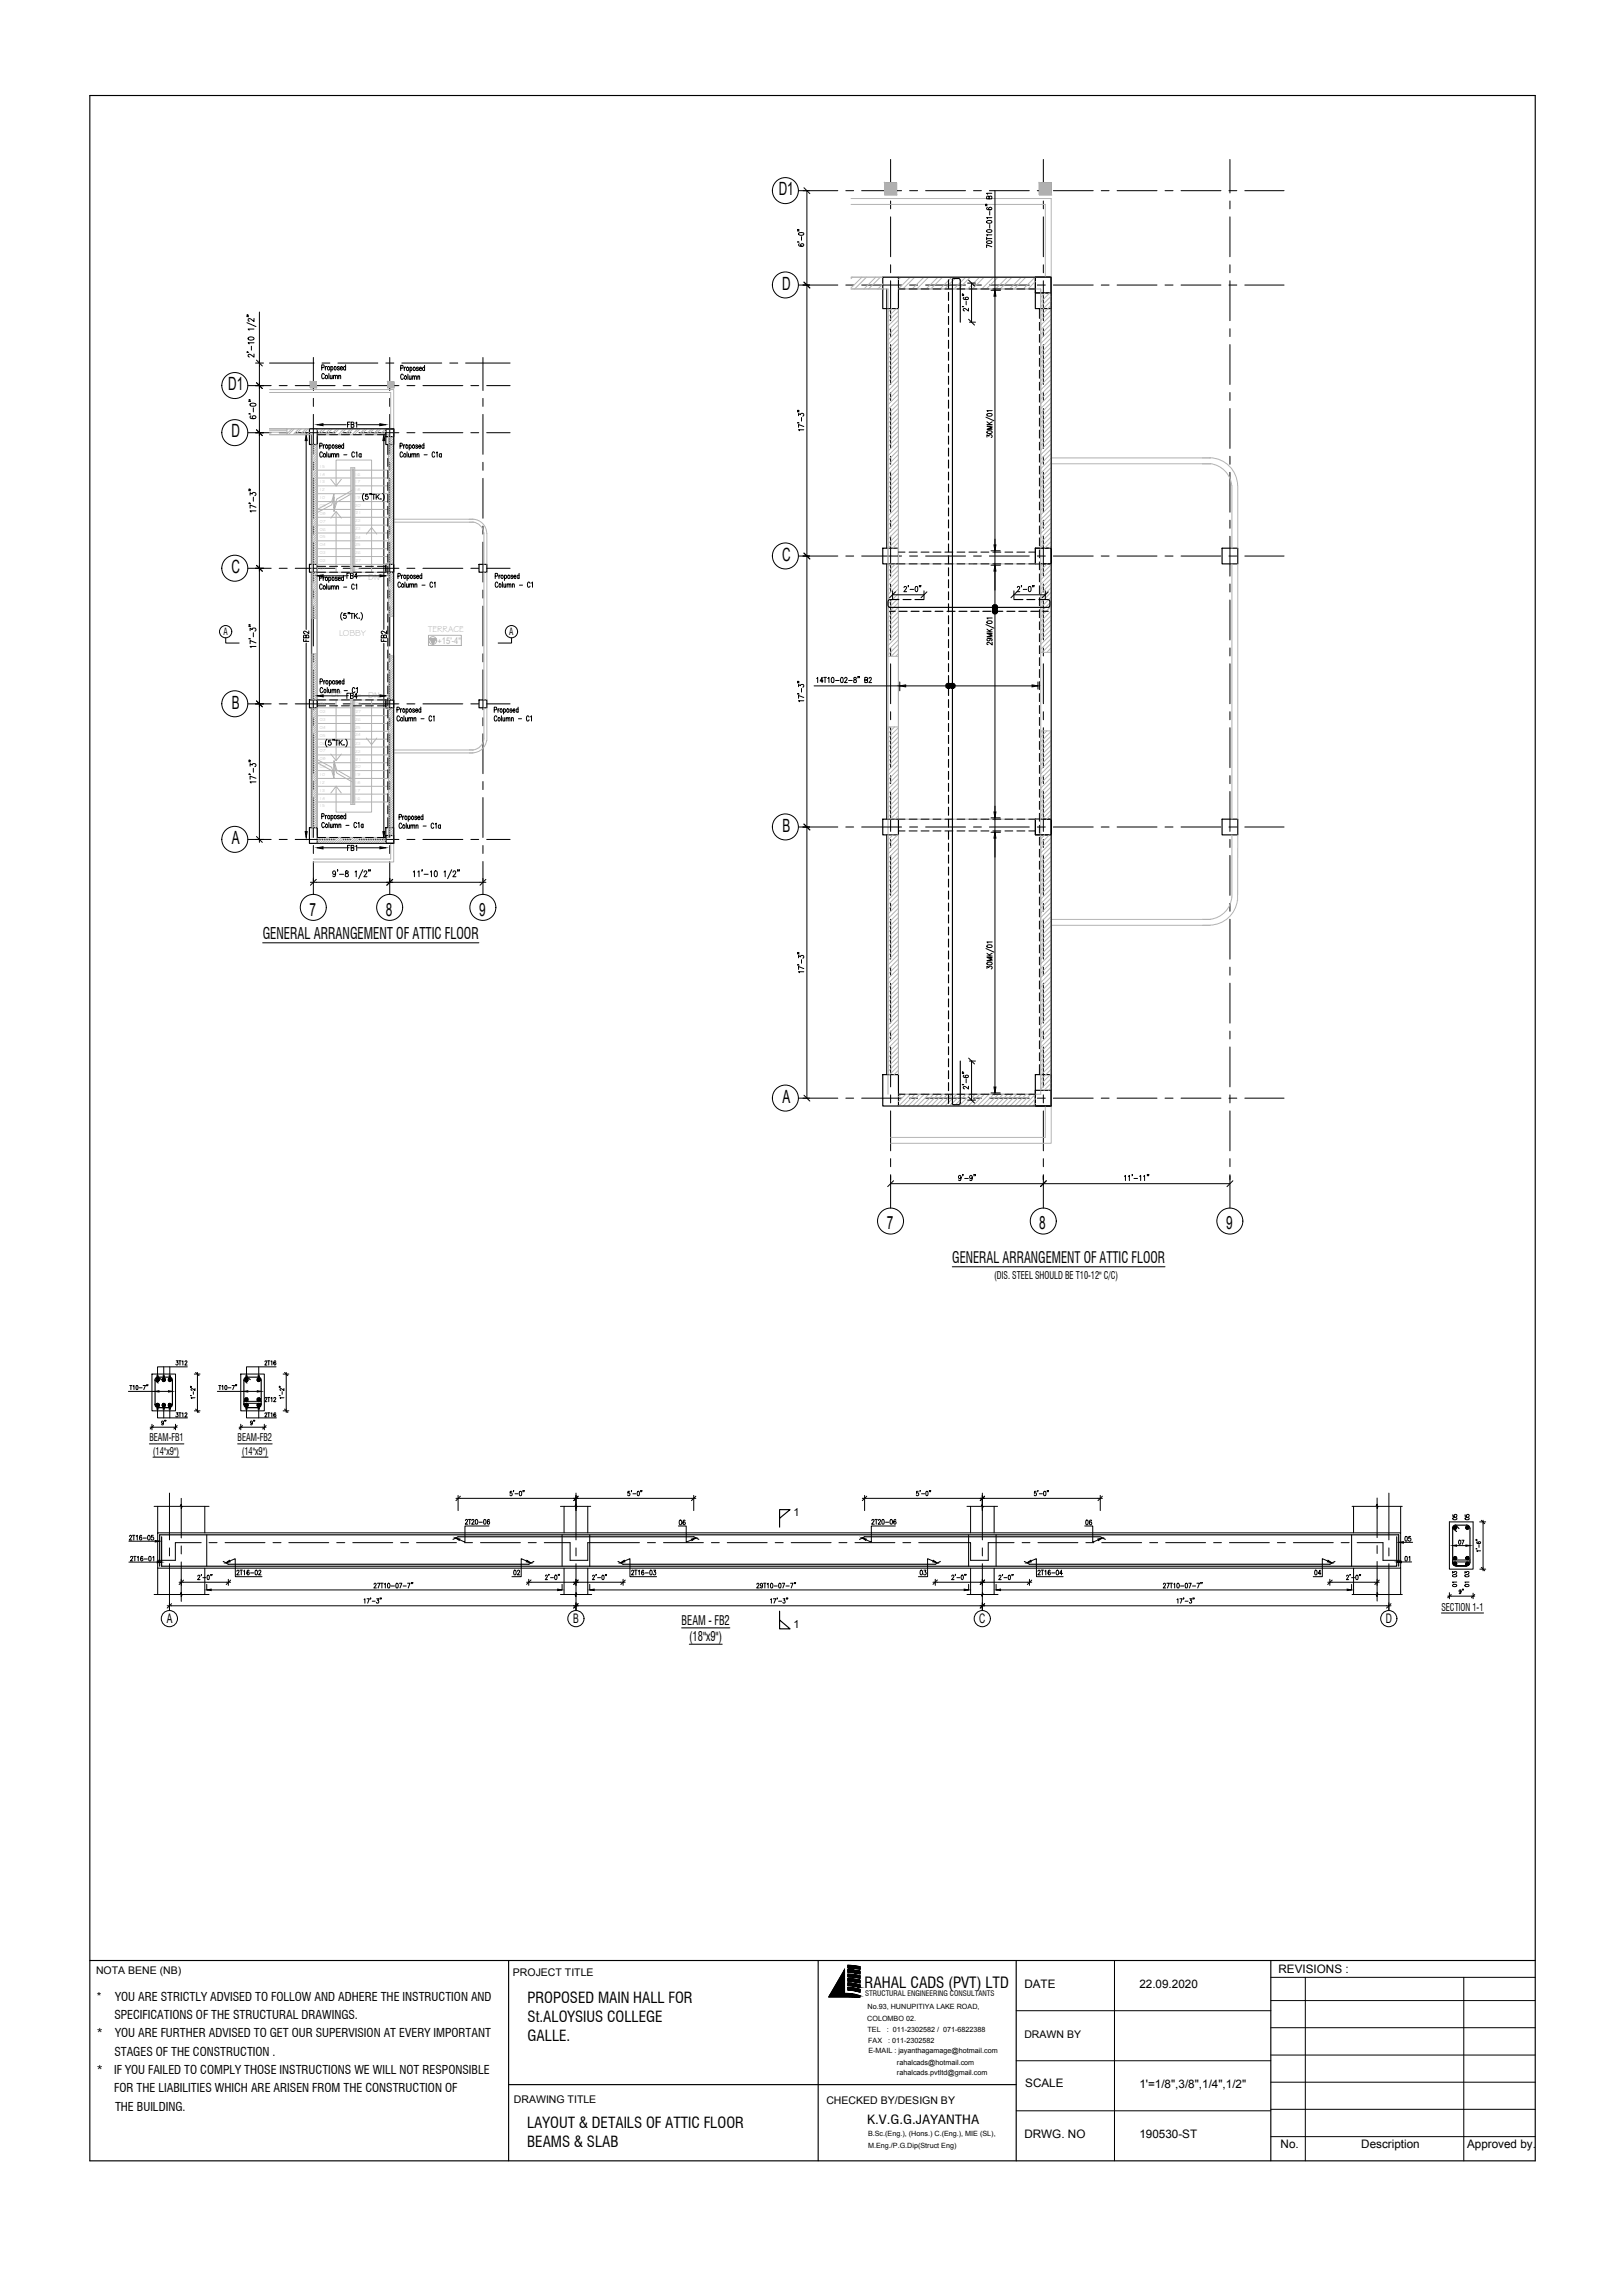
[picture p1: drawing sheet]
<svg xmlns="http://www.w3.org/2000/svg" width="420mm" height="594mm" viewBox="0 0 420 594" stroke-linecap="round" stroke-linejoin="round" font-family="sans-serif">
<defs><g id="words">
<g font-size="4.7">
<text x="201.6" y="50.6">D1</text>
<text x="202.5" y="75">D</text>
<text x="59.1" y="101">D1</text>
<text x="59.9" y="113.2">D</text>
<text x="59.9" y="148.3">C</text>
<text x="202.5" y="145.2">C</text>
<text x="60" y="183.4">B</text>
<text x="202.5" y="215.3">B</text>
<text x="60" y="218.5">A</text>
<text x="80.1" y="237.1">7</text>
<text x="99.9" y="237.1">8</text>
<text x="124" y="237.1">9</text>
<text x="202.5" y="285.5">A</text>
<text x="229.5" y="318.3">7</text>
<text x="269" y="318.3">8</text>
<text x="317.4" y="318.3">9</text>
</g>
<g font-size="4.4">
<text x="88.9" y="151">FB4</text>
<text x="81.1" y="167.2" transform="rotate(-90 81.1 167.2)">FB2</text>
<text x="101.2" y="167.2" transform="rotate(-90 101.2 167.2)">FB2</text>
<text x="88.9" y="182">FB4</text>
</g>
<g font-size="4.1">
<text x="68" y="243.1">GENERAL ARRANGEMENT OF ATTIC FLOOR</text>
<text x="246.5" y="326.9">GENERAL ARRANGEMENT OF ATTIC FLOOR</text>
</g>
<g font-size="4">
<text x="175" y="395.8">06</text>
<text x="280.1" y="395.8">06</text>
<text x="378.5" y="394.8" transform="rotate(-90 378.5 394.8)">05</text>
<text x="381.7" y="394.8" transform="rotate(-90 381.7 394.8)">05</text>
<text x="362.7" y="400">05</text>
<text x="362.7" y="405.3">01</text>
<text x="131.9" y="408.9">02</text>
<text x="237.4" y="408.9">03</text>
<text x="339.4" y="408.9">04</text>
<text x="223.8" y="514.5">RAHAL CADS (PVT) LTD</text>
</g>
<g font-size="3.9">
<text x="136.5" y="518.5">PROPOSED MAIN HALL FOR</text>
<text x="136.6" y="523.5">St.ALOYSIUS COLLEGE</text>
<text x="136.6" y="528.4">GALLE.</text>
<text x="136.5" y="550.8">LAYOUT &amp; DETAILS OF ATTIC FLOOR</text>
<text x="136.5" y="555.8">BEAMS &amp; SLAB</text>
</g>
<g font-size="3.4">
<text x="43.2" y="420.2">A</text>
<text x="148.4" y="420.2">B</text>
<text x="176.5" y="420.6">BEAM - FB2</text>
<text x="178.4" y="424.8">(18&quot;x9&quot;)</text>
<text x="253.5" y="420.2">C</text>
<text x="358.7" y="420.2">D</text>
</g>
<text font-size="3.2" x="224.5" y="549.8">K.V.G.G.JAYANTHA</text>
<g font-size="3.1">
<text x="25.1" y="517.9">*</text>
<text x="29.8" y="517.9">YOU ARE STRICTLY ADVISED TO FOLLOW AND ADHERE THE INSTRUCTION AND</text>
<text x="25" y="527.4">*</text>
<text x="29.6" y="522.7">SPECIFICATIONS OF THE STRUCTURAL DRAWINGS.</text>
<text x="29.8" y="527.4">YOU ARE FURTHER ADVISED TO GET OUR SUPERVISION AT EVERY IMPORTANT</text>
<text x="29.6" y="532.1">STAGES OF THE CONSTRUCTION .</text>
<text x="25" y="536.8">*</text>
<text x="29.6" y="536.8">IF YOU FAILED TO COMPLY THOSE INSTRUCTIONS WE WILL NOT RESPONSIBLE</text>
<text x="29.6" y="541.5">FOR THE LIABILITIES WHICH ARE ARISEN FROM THE CONSTRUCTION OF</text>
<text x="29.8" y="546.4">THE BUILDING.</text>
</g>
<g font-size="3">
<text x="265.2" y="514.6">DATE</text>
<text x="295" y="514.6">22.09.2020</text>
<text x="331" y="510.7">REVISIONS :</text>
<text x="265.4" y="540.3">SCALE</text>
<text x="295" y="540.4">1'=1/8&quot;,3/8&quot;,1/4&quot;,1/2&quot;</text>
<text x="265.2" y="553.4">DRWG. NO</text>
<text x="295" y="553.4">190530-ST</text>
<text x="331.5" y="556">No.</text>
<text x="352.4" y="556">Description</text>
<text x="379.8" y="556">Approved by.</text>
</g>
<g font-size="2.8">
<text x="205.5" y="392.3">1</text>
<text x="205.5" y="421.5">1</text>
</g>
<g font-size="2.7">
<text x="257.4" y="331">(DIS. STEEL SHOULD BE T10-12&quot; C/C)</text>
<text x="38.7" y="373.1">BEAM-FB1</text>
<text x="39.6" y="376.6">(14&quot;x9&quot;)</text>
<text x="61.5" y="373.1">BEAM-FB2</text>
<text x="62.6" y="376.6">(14&quot;x9&quot;)</text>
<text x="373.1" y="416.9">SECTION 1-1</text>
<text x="24.9" y="511">NOTA BENE (NB)</text>
<text x="132.8" y="511.6">PROJECT TITLE</text>
<text x="265.2" y="527.6">DRAWN BY</text>
<text x="133" y="544.4">DRAWING TITLE</text>
<text x="213.9" y="544.5">CHECKED BY/DESIGN BY</text>
</g>
<g font-size="2.5">
<text x="57.9" y="164.4">A</text>
<text x="131.8" y="164.4">A</text>
</g>
<text font-size="2.4" fill="#b3b3b3" x="113.3" y="166.6">+15'-4&quot;</text>
<g font-size="2.3" fill="#b3b3b3">
<text x="85.7" y="150.4">UP</text>
<text x="95.3" y="150.2">DN</text>
<text x="87.8" y="164.6">LOBBY</text>
<text x="110.8" y="163.5">TERRACE</text>
<text x="85.7" y="180.4">UP</text>
<text x="95.3" y="180.6">DN</text>
</g>
<g font-size="1.9">
<text x="224" y="516.8">STRUCTURAL ENGINEERING CONSULTANTS</text>
<text x="224.6" y="519.9">No.93, HUNUPITIYA LAKE ROAD,</text>
<text x="224.5" y="523.1">COLOMBO 02.</text>
<text x="224.6" y="526">TEL</text>
<text x="229.6" y="526">: 011-2302582 / 071-6822388</text>
<text x="224.8" y="528.7">FAX</text>
<text x="224.8" y="531.5">E-MAIL : jayanthagamage@hotmail.com</text>
<text x="229.9" y="528.7">: 011-2302582</text>
<text x="232.2" y="537">rahalcads.pvtltd@gmail.com</text>
<text x="232.2" y="534.4">rahalcads@hotmail.com</text>
<text x="224.7" y="553">B.Sc.(Eng.), (Hons.) C.(Eng.), MIE (SL),</text>
<text x="224.7" y="555.9">M.Eng./P.G.Dip(Struct Eng)</text>
</g>
<g font-size="1.1" fill="#b3b3b3">
<text x="91.8" y="123.1">16</text>
<text x="91.8" y="125.1">17</text>
<text x="82.8" y="131.2">09</text>
<text x="91.8" y="127.2">18</text>
<text x="91.8" y="129.2">19</text>
<text x="91.9" y="131.2">20</text>
<text x="82.8" y="133.3">08</text>
<text x="91.9" y="137.3">23</text>
<text x="91.9" y="135.1">22</text>
<text x="92" y="133.1">21</text>
<text x="91.9" y="143.5">26</text>
<text x="91.9" y="141.4">25</text>
<text x="91.9" y="139.5">24</text>
<text x="82.9" y="147.5">01</text>
<text x="92" y="145.5">27</text>
<text x="92" y="147.4">28</text>
<text x="92" y="149.5">29</text>
<text x="82.9" y="182.5">01</text>
<text x="92" y="184.5">27</text>
<text x="92" y="182.6">28</text>
<text x="92" y="180.5">29</text>
<text x="91.9" y="186.5">26</text>
<text x="91.9" y="188.6">25</text>
<text x="91.9" y="190.6">24</text>
<text x="82.8" y="192.7">06</text>
<text x="82.8" y="196.8">08</text>
<text x="91.9" y="192.7">23</text>
<text x="91.9" y="194.9">22</text>
<text x="92" y="197">21</text>
<text x="82.8" y="198.8">09</text>
<text x="91.8" y="202.9">18</text>
<text x="91.8" y="200.9">19</text>
<text x="91.9" y="198.8">20</text>
<text x="91.8" y="207">16</text>
<text x="91.8" y="204.9">17</text>
</g>
</g></defs>
<!-- layer: EXLINE -->
<g fill="none" stroke="#000" stroke-width=".26">
<path d="M229.5 74.8v67.1M232.6 71.8h39.5v214.5h-39.5M232.6 75.8v206.4M80.6 112.5v33.6M82.1 113v103.3M82.1 111h19.8v107.3h-19.8M80.6 148.1v33.1M229.5 146v66M80.6 183.2v31M229.5 216.1v62.1M39.3 355.7h6.1v9.5h-6.1zM62.3 355.7h6.1v9.5h-6.1z"/>
<path d="M375.2 394h6.2v12.2h-6.2zM43.9 414.9v1.8M44.4 415.7h104.1M46.9 408.8v1.6M47.5 409.6h11.1M51.2 408l.4-.2 .1 .3-.5 .8h.6M52.2 407.6l-.1 .3M52.5 408.4h.8M53.7 407.8h.2a.65 .65 0 0 1 0 1.1l-.3-.5zM54.6 407.6l-.1 .3M54.9 407.6l-.1 .3M59.1 408.8v1.6"/>
<path d="M94.2 414.1l.3-.2v1.1M95 413.9h.6l-.4 1.1M96 413.7l-.1 .3M96.4 414.5h.7M97.5 413.9h.5l-.2 .4a.35 .35 0 0 1 .2 .5 .35 .35 0 0 1-.6 0M98.4 413.7v.3M98.7 413.7l-.1 .3M136.9 408.8v1.6M137.5 409.6h11M141.2 408v-.2a.27 .27 0 0 1 .4 0 .27 .27 0 0 1 .1 .4l-.5 .7h.5M142.1 407.6l-.1 .2M142.5 408.4h.8"/>
<path d="M143.7 407.8a.57 .57 0 0 1 .6 .4 .57 .57 0 0 1-.4 .7l-.3-.3zM144.6 407.6l-.1 .2M144.8 407.6v.2M149.1 408.8v1.6M149.1 414.9v1.8M149.7 415.7h104.1M149.7 409.6h11M153.4 408l.3-.2 .2 .3-.6 .8h.6M154.4 407.6l-.2 .3M154.7 408.4h.8M155.9 407.8h.2a.65 .65 0 0 1 0 1.1l-.3-.5zM156.8 407.6l-.1 .3"/>
<path d="M157 407.6l-.1 .3M161.3 408.8v1.6M199.5 414.1l.2-.2v1.1M200.2 413.9h.6l-.4 1.1M201.2 413.7l-.1 .3M201.6 414.5h.8M202.7 413.9h.5l-.2 .4a.34 .34 0 0 1 .2 .5 .34 .34 0 0 1-.5 0M203.7 413.7l-.1 .3M203.9 413.7l-.1 .3M242.1 408.8v1.6M242.7 409.6h11.1M246.4 408l.2-.3 .3 .3-.5 .9h.6"/>
<path d="M247.4 407.6l-.1 .2M247.7 408.4h.8M248.9 407.8a.57 .57 0 0 1 .6 .5 .57 .57 0 0 1-.4 .6l-.3-.3zM249.8 407.6l-.1 .2M250.1 407.6l-.1 .2M254.3 408.8v1.6M254.3 414.9v1.8M254.9 415.7h104.1M254.9 409.6h11.1M258.6 408l.4-.2 .1 .3-.6 .8h.7M259.6 407.6l-.1 .3M259.9 408.4h.8"/>
<path d="M261.1 407.8h.2a.65 .65 0 0 1 0 1.1l-.3-.5zM262 407.6l-.1 .3M262.3 407.6l-.1 .3M266.5 408.8v1.6M304.7 414.1l.2-.2v1.1M305.4 413.9h.6l-.4 1.1M306.5 413.7l-.2 .3M306.8 414.5h.8M308 413.9h.5l-.3 .4a.34 .34 0 0 1 .3 .5 .34 .34 0 0 1-.6 0M308.9 413.7l-.1 .3M309.1 413.7l-.1 .3M344.3 408.8v1.6"/>
<path d="M344.9 409.6h11M348.6 408l.3-.2 .2 .3-.6 .8h.6M349.5 407.6l-.1 .3M349.9 408.4h.8M351.1 407.8h.2a.65 .65 0 0 1 0 1.1l-.3-.5zM352 407.6l-.1 .3M352.2 407.6l-.1 .3M356.5 408.8v1.6M359.6 414.9v1.8"/>
</g>
<!-- layer: RBH WALL - 0.13 -->
<path d="M220.3 74.8h9.6v208.5M220.3 71.8h51.8v214.5M232.6 74.8h36.8v208.5h-36.8zM69.8 112.5h11v104.3M69.8 111h32.1v107.3M82.1 112.5h18.5v104.3h-18.5z" fill="none" stroke="#b3b3b3" stroke-width=".26"/>
<!-- layer: DIM -->
<path d="M79.3 112.5l.2 1.5h-.5zM82.1 109.9l1.5-.2v.5zM98.3 109.7l1.5 .2-1.5 .3zM99.4 112.5l.2 1.5h-.5zM82.1 149.1l1.6-.3v.5zM98.4 148.8l1.5 .3-1.5 .2zM98.4 179.9l1.5 .2-1.5 .3zM82.1 180.1l1.6-.2v.5zM79 215.3h.5l-.2 1.5zM82.1 219.5l1.5-.3v.6zM98.4 219.2l1.5 .3-1.5 .2zM99.1 215.3h.5l-.2 1.5z" fill="#000" stroke="#000" stroke-width=".26"/>
<path d="M79.3 114v48.9M83.6 109.9h6M92.6 109.9h5.7M99.4 114v48.9M83.7 149.1h5.9M92.6 149.1h5.8M79.3 166.5v48.8M99.4 166.5v48.8M83.7 180.1h6.1M92.6 180.1h5.8M83.6 219.5h6.2M92.6 219.5h5.8" fill="none" stroke="#000" stroke-width=".26"/>
<!-- layer: GRID -->
<g fill="none" stroke="#000" stroke-width=".26">
<path d="M206.7 49.4h10.2M219 49.4h2M223.1 49.4h10.3M230.6 41.3v8.7M230.6 52v2.1M230.6 56.1v10.4M235.5 49.4h2M239.6 49.4h10.4M252 49.4h2.1M256.1 49.4h10.4M268.5 49.4h2.1M270.1 41.3v8.7"/>
<path d="M270.1 52v2.1M270.1 56.1v10.4M272.7 49.4h10.3M285.1 49.4h2M289.2 49.4h10.3M301.6 49.4h2.1M305.7 49.4h10.4M318.1 49.4h2.1M318.4 41.3v8.7M318.4 52v2.1M318.4 56.1v10.4M322.3 49.4h10.1"/>
<path d="M206.7 73.8h10.2M219 73.8h2M223.1 73.8h10.3M230.6 68.5v2.1M230.6 72.7v10.3M235.5 73.8h2M239.6 73.8h10.4M252 73.8h2.1M256.1 73.8h10.4M268.5 73.8h2.1M270.1 68.5v2.1M270.1 72.7v10.3"/>
<path d="M272.7 73.8h10.3M285.1 73.8h2M289.2 73.8h10.3M301.6 73.8h2.1M305.7 73.8h10.4M318.1 73.8h2.1M318.4 68.5v2.1M318.4 72.7v10.3M322.3 73.8h10.1M64.2 99.8h6M69.8 94h11.5M72.3 99.8h2.1"/>
<path d="M76.4 99.8h10.4M81.1 92.5v8.6M83.4 94h2M87.5 94h10.3M88.8 99.8h2.1M92.9 99.8h10.4M99.9 94h2.1M100.9 92.5v8.6M104 94h10.4M105.3 99.8h2.1M109.5 99.8h10.3M116.4 94h2.1"/>
<path d="M120.5 94h11.6M121.9 99.8h2M125 92.5v8.6M126 99.8h6.1M230.6 85.1v2M230.6 89.2v10.3M270.1 85.1v2M270.1 89.2v10.3M318.4 85.1v2M318.4 89.2v10.3M64.2 112h6M72.3 112h2.1"/>
<path d="M76.4 112h10.4M81.1 103.1v2.1M81.1 107.3v10.3M81.1 119.7v2.1M88.8 112h2.1M92.9 112h10.4M100.9 103.1v2.1M100.9 107.3v10.3M100.9 119.7v2.1M105.3 112h2.1M109.5 112h10.3M121.9 112h2"/>
<path d="M125 103.1v2.1M125 107.3v10.3M125 119.7v2.1M126 112h6.1M230.6 101.6v2.1M230.6 105.7v10.4M230.6 118.1v2.1M270.1 101.6v2.1M270.1 105.7v10.4M270.1 118.1v2.1M318.4 101.6v2.1M318.4 105.7v10.4"/>
<path d="M318.4 118.1v2.1M81.1 123.8v10.4M81.1 136.2v2.1M100.9 123.8v10.4M100.9 136.2v2.1M125 123.8v10.4M125 136.2v2.1M230.6 122.3v10.3M230.6 134.7v2M230.6 138.8v10.3M270.1 122.3v10.3M270.1 134.7v2"/>
<path d="M270.1 138.8v10.3M318.4 122.3v10.3M318.4 134.7v2M318.4 138.8v10.3M64.2 147.1h6M72.3 147.1h2.1M76.4 147.1h10.4M81.1 140.3v10.4M81.1 152.7v2.1M81.1 156.9v10.3M92.9 147.1h10.4M100.9 140.3v10.4"/>
<path d="M100.9 152.7v2.1M100.9 156.9v10.3M105.3 147.1h2.1M109.5 147.1h10.3M121.9 147.1h2M125 140.3v10.4M125 152.7v2.1M125 156.9v10.3M126 147.1h6.1M206.7 143.9h10.2M219 143.9h2M223.1 143.9h10.3"/>
<path d="M230.6 151.2v2M230.6 155.3v10.4M235.5 143.9h2M239.6 143.9h10.4M252 143.9h2.1M256.1 143.9h10.4M268.5 143.9h2.1M270.1 151.2v2M270.1 155.3v10.4M272.7 143.9h10.3M285.1 143.9h2M289.2 143.9h10.3"/>
<path d="M301.6 143.9h2.1M305.7 143.9h10.4M318.1 143.9h2.1M318.4 151.2v2M318.4 155.3v10.4M322.3 143.9h10.1M81.1 169.2v2.1M81.1 173.4v10.3M100.9 169.2v2.1M100.9 173.4v10.3M125 169.2v2.1M125 173.4v10.3"/>
<path d="M230.6 167.7v2.1M230.6 171.8v10.4M270.1 167.7v2.1M270.1 171.8v10.4M318.4 167.7v2.1M318.4 171.8v10.4M64.2 182.2h6M72.3 182.2h2.1M76.4 182.2h10.4M81.1 185.8v2.1M81.1 189.9v10.4M92.9 182.2h10.4"/>
<path d="M100.9 185.8v2.1M100.9 189.9v10.4M105.3 182.2h2.1M109.5 182.2h10.3M121.9 182.2h2M125 185.8v2.1M125 189.9v10.4M126 182.2h6.1M230.6 184.2v2.1M230.6 188.4v10.3M270.1 184.2v2.1M270.1 188.4v10.3"/>
<path d="M318.4 184.2v2.1M318.4 188.4v10.3M64.2 217.3h6M72.3 217.3h2.1M76.4 217.3h10.4M81.1 202.3v2.1M81.1 206.5v10.3M81.1 218.9v2M88.8 217.3h2.1M92.9 217.3h10.4M100.9 202.3v2.1M100.9 206.5v10.3"/>
<path d="M100.9 218.9v2M105.3 217.3h2.1M109.5 217.3h10.3M121.9 217.3h2M125 202.3v2.1M125 206.5v10.3M125 218.9v2M126 217.3h6.1M206.7 214.1h10.2M219 214.1h2M223.1 214.1h10.3M230.6 200.8v2.1"/>
<path d="M230.6 204.9v10.3M230.6 217.3v2.1M235.5 214.1h2M239.6 214.1h10.4M252 214.1h2.1M256.1 214.1h10.4M268.5 214.1h2.1M270.1 200.8v2.1M270.1 204.9v10.3M270.1 217.3v2.1M272.7 214.1h10.3M285.1 214.1h2"/>
<path d="M289.2 214.1h10.3M301.6 214.1h2.1M305.7 214.1h10.4M318.1 214.1h2.1M318.4 200.8v2.1M318.4 204.9v10.3M318.4 217.3v2.1M322.3 214.1h10.1M81.1 223v8.5M100.9 223v8.5M125 223v8.5M230.6 221.4v10.4"/>
<path d="M230.6 233.8v2.1M230.6 238v10.3M270.1 221.4v10.4M270.1 233.8v2.1M270.1 238v10.3M318.4 221.4v10.4M318.4 233.8v2.1M318.4 238v10.3M230.6 250.4v2M230.6 254.5v10.3M270.1 250.4v2M270.1 254.5v10.3"/>
<path d="M318.4 250.4v2M318.4 254.5v10.3M230.6 266.9v2M230.6 271v10.3M270.1 266.9v2M270.1 271v10.3M318.4 266.9v2M318.4 271v10.3M206.7 284.3h10.2M219 284.3h2M223.1 284.3h10.3M230.6 283.4v2.1"/>
<path d="M230.6 287.6v10.3M230.6 299.9v2.1M235.5 284.3h2M239.6 284.3h10.4M252 284.3h2.1M256.1 284.3h10.4M268.5 284.3h2.1M270.1 283.4v2.1M270.1 287.6v10.3M270.1 299.9v2.1M272.7 284.3h10.3M285.1 284.3h2"/>
<path d="M289.2 284.3h10.3M301.6 284.3h2.1M305.7 284.3h10.4M318.1 284.3h2.1M318.4 283.4v2.1M318.4 287.6v10.3M318.4 299.9v2.1M322.3 284.3h10.1M230.6 304.1v8.6M270.1 304.1v8.6M318.4 304.1v8.6M43.9 386.5v12.1"/>
<path d="M46.9 387.9v10.2M149.1 386.5v12.1M254.3 386.5v12.1M356.5 387.8v10.2M359.6 386.5v12.1M43.9 400.7v2.1M43.9 404.8v12.1M46.9 400.2v2.1M46.9 404.3v10.2M149.1 400.7v2.1M149.1 404.8v12.1M254.3 400.7v2.1"/>
<path d="M254.3 404.8v12.1M356.5 400.1v2M356.5 404.2v10.2M359.6 400.7v2.1M359.6 404.8v12.1"/>
<circle cx="203.3" cy="49.3" r="3.4"/>
<circle cx="203.3" cy="73.8" r="3.4"/>
<circle cx="60.8" cy="99.8" r="3.4"/>
<circle cx="60.8" cy="112" r="3.4"/>
<circle cx="60.8" cy="147.1" r="3.4"/>
<circle cx="203.3" cy="143.9" r="3.4"/>
<circle cx="60.8" cy="182.2" r="3.4"/>
<circle cx="60.8" cy="217.3" r="3.4"/>
<circle cx="203.3" cy="214.1" r="3.4"/>
<circle cx="81.1" cy="234.9" r="3.4"/>
<circle cx="100.9" cy="234.9" r="3.4"/>
<circle cx="125" cy="234.9" r="3.4"/>
<circle cx="203.3" cy="284.2" r="3.4"/>
<circle cx="230.5" cy="316.1" r="3.4"/>
<circle cx="270.1" cy="316.1" r="3.4"/>
<circle cx="318.4" cy="316.1" r="3.4"/>
</g>
<!-- layer: dimentions -->
<g fill="none" stroke="#000" stroke-width=".26">
<path d="M206.6 59.7l.3 .1M206.6 59.4l.3 .1M207.9 49.4h1.7M208.9 49.4v234.9M255.2 53.2l.3 .1M255.2 52.9l.3 .1M255.5 59.6l.7-.2 .6 .3a.75 .75 0 0 1-.7 .5 .75 .75 0 0 1-.7-.5zM255.5 57.2l.7-.1 .6 .3a.75 .75 0 0 1-.7 .4 .75 .75 0 0 1-.7-.4zM255.6 53.7l-.2 .2a.79 .79 0 0 0 1.4 .1 .4 .4 0 0 0-.5-.4 .4 .4 0 0 0-.3 .6l.3 .1M256 51l.3-.2 .5 .2v.5h-1.4l.1-.7h.5v.7M256.2 54.7v1M256.2 58.1v1"/>
<path d="M256.8 56.3h-1.4l.3 .3M256.8 50h-1.4l.3 .3M257.6 49.4v25.7M206.6 62.6l.3 .1M206.8 60.3h1.2a.68 .68 0 0 1-.5 .7 .68 .68 0 0 1-.8-.4zM206.9 63.1l-.2 .2a.77 .77 0 0 0 1.4 .1 .4 .4 0 0 0-.5-.3 .4 .4 0 0 0-.3 .5l.3 .2M207.5 61.3v.9M207.9 73.8h1.7M249.1 79.3l.4 .1M249.1 76.5h.4M249.1 76.1l.4 .1M249.6 77l-.2 .2a.81 .81 0 0 0 1.3 0 .38 .38 0 0 0-.5-.3 .38 .38 0 0 0-.1 .6l.1 .1"/>
<path d="M250.1 78v.9M250.5 73.3h2M250.7 79.8v.7l-.8-.6a.32 .32 0 0 0-.5 .1 .32 .32 0 0 0 .2 .5h.1M251.5 73.3v10.1M255.4 61.8h1.4M255.4 61.4v.7M255.5 62.5a.68 .68 0 0 1 .8-.3 .68 .68 0 0 1 .4 .7l-1 .1-.3-.3zM256.6 75.1h2.4M256.8 63.9l-1.4-.5v.7M256.8 60.8h-1.4l.3 .2M257.6 76.7v204.7M63.9 83.5l2.4 1"/>
<path d="M64 91.1l.4 .1M64 81.9l.4 .1M64 81.5l.4 .2M64.3 87.4l.8-.2 .7 .4a.89 .89 0 0 1-1.6 .1zM65.1 89.6v1M65.8 91.7v.8l-.8-.6a.4 .4 0 0 0-.7-.1 .4 .4 0 0 0 .3 .6M65.8 88.7h-1.6l.3 .3M65.8 85.2h-1.6l.3 .3M65.8 82.4v.8l-1.3-.7-.3 .4 .4 .2M66.1 99.8h2.2M66.1 94h2.1M67.2 80.8v13.2"/>
<path d="M67.2 94.7v4.4M251 83.4h1.5M64.5 107.1l.4 .1M64.5 103.8l.4 .2M64.5 103.5l.4 .1M64.8 104.5l.8-.1 .7 .3a.92 .92 0 0 1-1.6 .1zM65 107.7l-.3 .3a.9 .9 0 0 0 1.6 0 .46 .46 0 0 0-.6-.4 .46 .46 0 0 0-.3 .6l.4 .2M65.6 105.6v1M66.1 112h2.2M67.2 100.6v10.7M67.2 112.8v33.5M206.6 109.4l.3 .1"/>
<path d="M206.6 106.5l.3 .1M206.6 106.2l.3 .1M206.7 107.6v-.5l.5 .3a.41 .41 0 0 1 .7-.4 .41 .41 0 0 1-.1 .7M207.5 108.1v.9M208.1 111.3h-1.4l.3 .2M208.1 110.4l-1.4-.5v.7M255.2 108l2.1 .9M255.5 113.2v-.6l.5 .3a.4 .4 0 0 1 .6-.4 .4 .4 0 0 1 0 .7M255.5 109.9h1.4M255.5 109.2l.9 .7M255.5 111.7l.8-.2 .6 .3a.75 .75 0 0 1-.7 .4 .75 .75 0 0 1-.7-.4zM255.5 107.1h1.1l.3 .2a.75 .75 0 0 1-.7 .4 .75 .75 0 0 1-.7-.4z"/>
<path d="M256.9 110.3h-1.4l1.4 .4-1.4 .4h1.4M256.9 106.3h-1.4l.2 .3M256.9 109.2l-.8 .4M64.5 130.2l.4 .1M64.5 127l.4 .1M64.5 126.6l.4 .1M64.7 128.2v-.6l.6 .3a.46 .46 0 0 1 .6-.4 .46 .46 0 0 1 .2 .7l-.1 .1M65.6 128.7v1.1M66.3 132.2h-1.6l.3 .3M66.3 131.3l-1.6-.6v.8M66.1 147.1h2.2M67.2 147.9v33.5"/>
<path d="M207.9 143.9h1.7M231.1 153v2M231.1 154h8.1M234 152.1l.2-.3h.3l.2 .4-.7 1h.7M235.2 151.6l-.1 .3M235.6 152.6h.9M237 151.8h.3a.84 .84 0 0 1-.1 1.4l-.3-.6zM238.1 151.6l-.1 .3M238.4 151.6l-.1 .3M239.2 153v2M256.6 146.3h2.4M256.6 142.6h2.3"/>
<path d="M256.9 160h-1.4l.2 .2M262.5 154h8.1M262.5 153v2M263.4 152.1l.1-.3h.3l.2 .4-.7 1h.7M264.5 151.6l-.1 .3M264.9 152.6h.9M266.3 151.8h.2a.75 .75 0 0 1 .4 .7 .75 .75 0 0 1-.4 .7l-.3-.3zM267.4 151.6l-.1 .3M267.7 151.6l-.1 .3M270.6 153v2M58.4 165.1v1.4h3.5M64.5 165.3l.4 .1"/>
<path d="M64.5 162.1l.4 .1M64.5 161.7l.4 .1M64.7 163.3v-.7l.6 .4a.46 .46 0 0 1 .7-.4 .46 .46 0 0 1 0 .8M65.6 163.8v1M66.3 167.3h-1.6l.3 .3M66.3 166.4l-1.6-.6v.8M132.4 165.1v1.4h-3.4M206.6 179.6l.3 .1M206.6 176.7l.3 .1M206.6 176.4l.3 .1M206.7 177.8v-.6l.5 .3a.41 .41 0 0 1 .7-.3 .41 .41 0 0 1-.1 .7M207.5 178.2v1"/>
<path d="M210.7 177.5h22.2M211.4 175.6l.3-.3v1.4M213.1 176.3h-.8l.5-1v1.4M213.2 175.3h.8M213.6 175.3v1.4M214.3 175.6l.3-.3v1.4M215.4 175.4l.1-.1a.79 .79 0 0 1 0 1.4l-.3-.6zM216.3 176.1h.9M217.7 175.4l.2-.1a.79 .79 0 0 1 0 1.4l-.3-.6zM218.7 175.7l.1-.3a.37 .37 0 0 1 .5 .1 .37 .37 0 0 1-.2 .6l-.5 .6h.7M219.7 176.1h.9M221.1 175.4v.4a.49 .49 0 0 1 .6 .3 .49 .49 0 0 1-.2 .6 .42 .42 0 0 1-.5-.4 .42 .42 0 0 1 .5-.4l.1-.5z"/>
<path d="M222.2 175.2l-.1 .3M222.5 175.2l-.1 .3M223.9 176l.6-.1 .1-.4-.7-.2v1.4h.6l.1-.4-.3-.3M225 175.7l.1-.3a.37 .37 0 0 1 .5 .1 .37 .37 0 0 1-.2 .6l-.5 .6h.8M232.9 176.5v2.3M234.5 177.5h32.7M255.2 161.7l2.1 .9M255.5 163.6h1.4M255.5 162.9l.9 .7M255.5 160.9l.8-.2 .6 .3a.75 .75 0 0 1-.7 .4 .75 .75 0 0 1-.7-.4zM256 165.2a.38 .38 0 0 1 .3 .6 .38 .38 0 0 1-.6 .1l-.2-.3a.75 .75 0 0 1 .7-.4 .75 .75 0 0 1 .7 .5l-.3 .2M256.9 166.2v.8l-1-.7-.4 .2v.3l.3 .1"/>
<path d="M256.9 164h-1.4l1.4 .4-1.4 .4h1.4M256.9 162.9l-.8 .4M268.7 176.5v1.9M64.5 197.1l.4 .1M64.5 196.8l.4 .1M64.7 198.3v-.6l.6 .3a.46 .46 0 0 1 .7-.3 .46 .46 0 0 1 0 .8M65.6 198.9v1M66.1 182.2h2.2M67.2 183v33.5M208.1 181.4h-1.4l.3 .3M208.1 180.6l-1.4-.6v.8M64.5 200.4l.4 .1"/>
<path d="M66.1 217.3h2.2M66.3 202.4h-1.6l.3 .3M66.3 201.5l-1.6-.6v.8M207.9 214.1h1.7M256.6 215.4h2.4M256.6 211.7h2.3M81.1 227.4v.7M81.9 228.4h18.2M86.9 225.9l-.2 .4a.41 .41 0 0 1-.6-.4 .41 .41 0 0 1 .7-.3l.1 .7-.2 .6h-.3l-.2-.2M87.4 225.2l-.1 .4M87.9 226.3h1.1M89.5 225.5v.4a.56 .56 0 0 1 .6 .4 .56 .56 0 0 1-.2 .6 .52 .52 0 0 1-.5-.6 .52 .52 0 0 1 .7-.4v-.4z"/>
<path d="M91.9 225.7l.3-.3v1.5M93.9 225.1l-1 2.4M94.2 225.8a.36 .36 0 0 1 .5-.4 .36 .36 0 0 1 .2 .6l-.7 .9h.8M95.5 225.2l-.1 .4M95.9 225.2l-.1 .4M100.9 227.4v.7M101.7 228.4h22.6M107 225.7l.3-.3v1.5M108.2 225.7l.3-.3v1.5M109.3 225.2l-.1 .4M109.8 226.3h1M111.4 225.7l.3-.3v1.5"/>
<path d="M112.6 225.5l.1-.1a.85 .85 0 0 1 .5 .8 .85 .85 0 0 1-.5 .7l-.3-.6zM114.9 225.7l.3-.3v1.5M116.9 225.1l-1 2.4M117.3 225.8a.36 .36 0 0 1 .5-.4 .36 .36 0 0 1 .1 .6l-.7 .9h.8M118.5 225.2v.4M118.9 225.2l-.1 .4M125 227.4v.7M206.6 249.7l.3 .2M206.6 246.8l.3 .2M206.6 246.5l.3 .1M206.7 247.9v-.5l.5 .3a.41 .41 0 0 1 .6-.4 .41 .41 0 0 1 0 .7M207.5 248.4v.9"/>
<path d="M208.1 251.5h-1.4l.3 .3M208.1 250.7l-1.4-.5v.8M255.2 245.5l2.1 1M255.5 250.7v-.6l.5 .3a.4 .4 0 0 1 .6-.3 .4 .4 0 0 1 0 .7M255.5 247.5h1.4M255.5 246.8l.9 .7M255.5 249.2l.8-.2 .6 .4a.79 .79 0 0 1-1.4 0zM255.5 244.7l1.1-.1 .3 .3a.79 .79 0 0 1-1.4 0zM256.9 247.9h-1.4l1.4 .4-1.4 .4h1.4M256.9 243.8h-1.4l.2 .3M256.9 246.8l-.8 .4M249.1 277.8l.4 .1"/>
<path d="M249.1 277.5l.4 .1M249.6 278.3l-.2 .1a.65 .65 0 0 0 .6 .7 .65 .65 0 0 0 .7-.5 .38 .38 0 0 0-.3-.4 .38 .38 0 0 0-.4 .3 .38 .38 0 0 0 .2 .5M250.1 279.4v.9M251 274.7h1.5M251.5 274.7v10.1M207.9 284.3h1.7M249.1 280.7l.4 .1M250.5 284.8h2M250.7 281.2v.7l-.8-.6a.32 .32 0 0 0-.5 .1 .32 .32 0 0 0 .2 .5h.1M256.6 282.9h2.3M230.6 304.4v1M230.6 306.4h87.8"/>
<path d="M248.8 304.7l-.2 .4a.38 .38 0 0 1-.5-.4 .38 .38 0 0 1 .5-.4 .68 .68 0 0 1 .3 .8 .68 .68 0 0 1-.7 .5v-.2M249.3 304.1l-.1 .3M249.7 305.1h1M251.7 304.7l-.2 .4a.37 .37 0 0 1-.5-.5 .37 .37 0 0 1 .6-.1l-.1 1.1-.4-.2M252.2 304.1l-.1 .3M252.5 304.1l-.1 .3M270.1 304.4v1M291.1 304.5l.3-.3v1.4M292.1 304.5l.3-.3v1.4M293.2 304.1l-.2 .3M293.6 305.1h.9M295 304.5l.3-.3v1.4"/>
<path d="M296.1 304.5l.2-.3v1.4M297.1 304.1l-.1 .3M297.4 304.1l-.1 .3M318.4 304.4v1M42.4 353.8v2.4M44 353.8v2.4M48.5 353.8h-7.7v2.4M67 353.8v2.4M71.5 353.8h-7.7v2.4M40.8 364.7v2.3h7.7M42.4 364.7v2.3M44 364.7v2.3"/>
<path d="M63.8 364.7v2.3h7.8M67 364.7v2.3M33.4 398.9h6.8M118.6 387.1v3.9M119.2 387.9h29.3M126.6 395h-6.2v4.2l-1.4-.6M132.5 386h-.4v.5a.33 .33 0 0 1 .4 .1 .33 .33 0 0 1 0 .4 .33 .33 0 0 1-.5 0M133 385.9l-.1 .3M133.3 386.7h.8M134.5 386.1l.2-.1a.62 .62 0 0 1 .4 .6 .62 .62 0 0 1-.4 .6l-.3-.5zM135.4 385.9v.3M135.7 385.9l-.1 .3"/>
<path d="M149.1 387.1v3.9M149.7 387.9h29.3M163 386h-.4l-.1 .5a.33 .33 0 0 1 .5 .1 .33 .33 0 0 1 0 .4 .33 .33 0 0 1-.5 0M163.5 385.9l-.1 .3M163.8 386.7h.8M165.1 386.1l.1-.1a.65 .65 0 0 1 0 1.2l-.3-.5zM165.9 385.9l-.1 .3M166.2 385.9l-.1 .3M175.6 395h2v4.2l1.4-.6M179.6 387.1v3.9M223.8 387.1v3.9M224.4 387.9h29.4"/>
<path d="M231.8 395h-6.2v4.2l-1.4-.6M237.7 386h-.4v.5a.35 .35 0 0 1 .5 .1 .35 .35 0 0 1-.1 .5 .35 .35 0 0 1-.5-.1M238.2 385.9l-.1 .3M238.6 386.7h.8M239.8 386.1l.1-.1a.65 .65 0 0 1 0 1.2l-.2-.5zM240.6 385.9v.3M240.9 385.9l-.1 .3M254.3 387.1v3.9M254.9 387.9h29.3M268.2 386h-.4v.5a.33 .33 0 0 1 .4 .1 .33 .33 0 0 1 0 .4 .33 .33 0 0 1-.5 0M268.7 385.9l-.1 .3M269 386.7h.8"/>
<path d="M270.3 386.1l.1-.1a.62 .62 0 0 1 .4 .6 .62 .62 0 0 1-.4 .6l-.3-.5zM271.2 385.9l-.1 .3M271.4 385.9l-.1 .3M280.8 395h2.1v4.2l1.4-.6M284.8 387.1v3.9M382.2 398.7l.2 .1M382.2 398.5l.2 .1M382.5 399.1l-.2 .1a.47 .47 0 0 0 .5 .4 .47 .47 0 0 0 .5-.4 .32 .32 0 0 0-.4-.1 .32 .32 0 0 0-.2 .4l.3 .1M382.9 399.9v.7M383 394h1.6M383.9 394.4v11.3M33.4 404.4h7.3"/>
<path d="M53.5 410.1v1.5M54.7 411.6h89.7M59.5 404.1l1.4-.6v4.6h6.9M96.8 410.1l.2-.3 .4 .3-.6 1h.6M97.7 409.8h.7l-.5 1.3M98.5 409.8h.7M98.9 409.8v1.3M99.5 410.1l.3-.3v1.3M100.4 409.9a.59 .59 0 0 1 .7 .5 .59 .59 0 0 1-.4 .7l-.4-.3zM101.3 410.5h.8M102.6 409.9l.1-.1a.68 .68 0 0 1 .4 .6 .68 .68 0 0 1-.4 .7l-.2-.6zM103.4 409.8h.6l-.4 1.3"/>
<path d="M104.4 410.5h.8M105.5 409.8h.6l-.4 1.3M106.6 409.7l-.1 .3M106.9 409.7l-.1 .3M136.3 404.1l-1.4-.6v4.6h-2.4M145.5 410.1v1.5M152.7 410.1v1.5M153.8 411.6h95.8M161.7 404.1l1.4-.6v4.6h6.9M195.9 410.1l.1-.1a.29 .29 0 0 1 .4-.1 .29 .29 0 0 1 0 .4l-.5 .8h.7M197.4 410.3l-.1 .2a.33 .33 0 0 1-.5-.3 .33 .33 0 0 1 .6-.2l-.1 1-.4-.1M197.7 409.8h.6"/>
<path d="M198 409.8v1.3M198.6 410.1l.3-.3v1.3M199.6 409.9l.1-.1a.68 .68 0 0 1 .4 .6 .68 .68 0 0 1-.4 .7l-.3-.6zM200.4 410.5h.8M201.7 409.9l.2-.1a.72 .72 0 0 1 0 1.3l-.3-.6zM202.5 409.8h.6l-.4 1.3M203.5 410.5h.8M204.7 409.8h.6l-.5 1.3M205.7 409.7l-.1 .3M206 409.7l-.1 .3M241.5 404.1l-1.4-.6v4.6h-2.3M250.8 410.1v1.5"/>
<path d="M257.9 410.1v1.5M259 411.6h89.8M266.9 404.1l1.4-.6v4.6h6.9M301.2 410.1l.1-.3 .4 .3-.6 1h.7M302.1 409.8h.6l-.5 1.3M302.9 409.8h.6M303.2 409.8v1.3M303.9 410.1l.2-.3v1.3M304.8 409.9a.59 .59 0 0 1 .6 .5 .59 .59 0 0 1-.4 .7l-.3-.3zM305.6 410.5h.9M306.9 409.9l.2-.1a.68 .68 0 0 1 .3 .6 .68 .68 0 0 1-.3 .7l-.3-.6zM307.7 409.8h.7l-.5 1.3"/>
<path d="M308.7 410.5h.8M309.9 409.8h.6l-.4 1.3M310.9 409.7l-.1 .3M311.2 409.7l-.1 .3M343.7 404.1l-1.4-.6v4.6h-2.3M349.9 410.1v1.5M375.2 412.3v1.6M375.7 413.2h5.2M378.2 411.9l-.2 .3a.32 .32 0 0 1-.3-.4 .32 .32 0 0 1 .3-.3 .54 .54 0 0 1 .2 .6 .54 .54 0 0 1-.4 .4v-.1M378.6 411.4v.2M378.9 411.4l-.1 .2M381.4 412.4v1.5"/>
<path d="M382.2 400.9l.2 .1M383.1 406.2h1.5M383.3 401.4h-1l.2 .3"/>
<circle cx="58.4" cy="163.5" r="1.59"/>
<circle cx="132.4" cy="163.5" r="1.59"/>
</g>
<!-- layer: 0 -->
<g fill="none" stroke="#000" stroke-width=".26">
<path d="M208.1 48.6l1.5 1.5M208.1 73l1.5 1.5M250.8 72.5l1.5 1.5M66.4 99.1l1.5 1.5M66.4 93.2l1.5 1.5M67.2 93.2v1.5M67.2 99.1v1.5M250.8 82.6l1.5 1.6M66.4 111.3l1.5 1.5M67.2 111.3v1.5M66.4 146.3l1.5 1.6M67.2 146.3v1.6"/>
<path d="M208.1 143.2l1.5 1.5M231.8 153.2l-1.5 1.5M240 153.2l-1.6 1.5M263.2 153.2l-1.5 1.5M271.4 153.2l-1.6 1.5M66.4 181.4l1.5 1.6M67.2 181.4v1.6M66.4 216.5l1.5 1.6M67.2 216.5v1.6M208.1 213.3l1.5 1.5M80.4 228.4h1.5M81.9 227.6l-1.5 1.6"/>
<path d="M100.1 228.4h1.6M101.7 227.6l-1.6 1.6M124.3 228.4h1.5M125.8 227.6l-1.5 1.6M250.8 273.9l1.5 1.5M208.1 283.5l1.5 1.5M250.8 284l1.5 1.5M231.3 305.6l-1.5 1.6M270.9 305.6l-1.6 1.6M319.2 305.6l-1.6 1.6M50.6 355.3l.9 .8M51.1 355.3v.8"/>
<path d="M73.7 355.3l.8 .8M74.1 355.3v.8M38.9 369.4h.9M39.8 369l-.9 .9M45 369.4h.9M45.9 369l-.9 .9M50.6 364.7l.9 .9M51.1 364.7v.9M61.9 369.4h.9M62.8 369l-.9 .9M68 369.4h.9M68.9 369l-.9 .9"/>
<path d="M73.7 364.7l.8 .9M74.1 364.7v.9M118 387.9h1.2M119.2 387.3l-1.2 1.2M148.5 387.9h1.2M149.7 387.3l-1.2 1.2M179 387.9h1.1M180.1 387.3l-1.1 1.2M223.2 387.9h1.2M224.4 387.3l-1.2 1.2M253.8 387.9h1.1M254.9 387.3l-1.1 1.2"/>
<path d="M284.2 387.9h1.2M285.4 387.3l-1.2 1.2M383.5 393.5l.9 .9M383.9 393.5v.9M43.3 415.7h1.1M44.4 415.1l-1.1 1.2M46.4 409.6h1.1M47.5 409l-1.1 1.2M58.6 409.6h1.1M59.7 409l-1.1 1.2M136.3 409.6h1.2M137.5 409l-1.2 1.1"/>
<path d="M148.5 415.7h1.2M148.5 409.6h1.2M149.7 415.1l-1.2 1.2M149.7 409l-1.2 1.2M149.7 409l-1.2 1.1M160.7 409.6h1.2M161.9 409l-1.2 1.2M241.5 409.6h1.2M242.7 409l-1.2 1.1M253.8 415.7h1.1M253.8 409.6h1.1M254.9 415.1l-1.1 1.2"/>
<path d="M254.9 409l-1.1 1.2M254.9 409l-1.1 1.1M266 409.6h1.1M267.1 409l-1.1 1.2M343.7 409.6h1.2M344.9 409l-1.2 1.2M355.9 409.6h1.2M357.1 409l-1.2 1.2M359 415.7h1.1M360.1 415.1l-1.1 1.2M374.8 413.2h.9M375.7 412.8l-.9 .8"/>
<path d="M380.9 413.2h.9M381.8 412.8l-.9 .8M383.5 405.7l.9 .9M383.9 405.7v.9"/>
<circle cx="43.9" cy="419" r="2.1"/>
<circle cx="149.1" cy="419" r="2.1"/>
<circle cx="254.3" cy="419" r="2.1"/>
<circle cx="359.5" cy="419" r="2.1"/>
</g>
<!-- layer: HACH -->
<path d="M268 71.8h4.1v4h-4.1zM99.9 111h2v2h-2zM99.9 146.1h2v2h-2zM268 141.9h4.1v4.1h-4.1zM99.9 181.2h2v2h-2zM268 212h4.1v4.1h-4.1z" fill="none" stroke="#000" stroke-width=".26"/>
<!-- layer: COL1 -->
<g fill="none" stroke="#000" stroke-width=".3">
<path d="M229 47.3h3.1v3.1h-3.1zM269.1 47.3h3v3.1h-3zM228.5 71.8h4.1v8.1h-4.1zM268 71.8h4.1v4h-4.1zM268 71.8h4.1v8.1h-4.1v-4.1M80.4 98.8h1.5v1.5h-1.5zM100.4 98.8h1.5v1.5h-1.5zM80.1 111h2v4.1h-2zM99.9 111h2v2h-2zM99.9 111h2v4.1h-2v-2.1M80.1 146.1h2v2h-2zM99.9 146.1h2v2h-2z"/>
<path d="M124 146.1h2v2h-2zM228.5 141.9h4.1v4.1h-4.1zM268 141.9h4.1v4.1h-4.1zM316.4 141.9h4v4.1h-4zM80.1 181.2h2v2h-2zM99.9 181.2h2v2h-2zM124 181.2h2v2h-2zM80.1 214.2h2v4.1h-2zM99.9 216.3h2v2h-2zM99.9 214.2h2v4.1h-2zM228.5 212h4.1v4.1h-4.1zM268 212h4.1v4.1h-4.1z"/>
<path d="M316.4 212h4v4.1h-4zM228.5 278.2h4.1v8.1h-4.1zM268 278.2h4.1v8.1h-4.1zM268 282.2h4.1v4.1h-4.1z"/>
</g>
<!-- layer: COL HATCH -->
<g fill="#b3b3b3" stroke="#b3b3b3" stroke-width=".26">
<path d="M80.4 98.8l1.5 1.5v-1.5zM80.4 98.8l1.5 1.5h-1.5z"/>
<path d="M100.4 98.8l1.5 1.5v-1.5zM100.4 98.8l1.5 1.5h-1.5z"/>
<path d="M80.4 98.8l1.5 1.5v-1.5zM80.4 98.8l1.5 1.5h-1.5z"/>
<path d="M100.4 98.8l1.5 1.5v-1.5zM100.4 98.8l1.5 1.5h-1.5z"/>
<path d="M229 47.3l3.1 3.1v-3.1zM229 47.3l3.1 3.1h-3.1z"/>
<path d="M269.1 47.3l3 3.1v-3.1zM269.1 47.3l3 3.1h-3z"/>
<path d="M229 47.3l3.1 3.1v-3.1zM229 47.3l3.1 3.1h-3.1z"/>
<path d="M269.1 47.3l3 3.1v-3.1zM269.1 47.3l3 3.1h-3z"/>
</g>
<!-- layer: COLUMN TEXT -->
<g fill="none" stroke="#000" stroke-width=".26">
<path d="M83.3 95.2l.6-.2-.1-.5-.5-.1v1.4M84 97a.36 .36 0 0 0-.5-.3 .36 .36 0 0 0-.2 .5l.2 .8h.3l.2-.3M84.2 94.9v.9M84.6 94.9l-.3 .1-.1 .3M84.9 95a.39 .39 0 0 1 .5 .3 .39 .39 0 0 1-.5 .4zM85.1 96.7v1.3M85.5 97.2v.8h.4l.1-.2M85.7 95.1v-.1a.39 .39 0 0 1 .5 .3 .39 .39 0 0 1-.5 .4v-.1M85.7 94.9v1.4M86 97.2v.8M86.3 97.4l.5-.2v.8M86.3 97.2v.8"/>
<path d="M86.6 95a.38 .38 0 0 1 .5 .3 .38 .38 0 0 1-.5 .4zM86.8 97.4l.3-.2h.2v.8M87.7 97.4l.5-.2v.8M87.7 97.2v.8M87.9 95.1l-.3-.2-.2 .1v.2l.5 .4-.3 .2-.3-.2M88.1 95.3h.6l-.1-.3a.39 .39 0 0 0-.5 .3 .39 .39 0 0 0 .5 .4l.1-.1M89.5 95.1l-.1-.1a.39 .39 0 0 0-.5 .3 .39 .39 0 0 0 .5 .4l.1-.1M89.5 94.4v1.4M103.7 95.3h.6v-.6l-.6-.1v1.3M104.4 97.2l-.2-.3a.71 .71 0 0 0-.5 .6 .71 .71 0 0 0 .5 .7l.2-.3M104.7 95v.9M105 95l-.3 .4"/>
<path d="M105.6 96.9v1.3M105.9 97.3l.1 .8 .2 .1 .2-.2M106.1 95.3l.1-.2a.38 .38 0 0 1 .5 .4 .38 .38 0 0 1-.5 .4l-.1-.1M106.1 95v1.4M106.4 97.3v.9M106.8 97.6l.2-.3 .2 .1 .1 .8M106.8 97.3v.9M107.3 97.6l.2-.3 .3 .1v.8M108.2 97.6l.2-.3 .2 .1v.8M108.2 97.3v.9M108.3 95.3l-.2-.3-.3 .1v.3l.5 .1v.3l-.2 .1-.3-.1M108.6 95.4h.5l-.1-.3a.36 .36 0 0 0-.5 .4 .36 .36 0 0 0 .6 .3"/>
<path d="M109.9 95.3l-.1-.2a.36 .36 0 0 0-.4 .4 .36 .36 0 0 0 .5 .3M109.9 94.6v1.3M82.8 115.4l.6-.1-.1-.5-.5-.1v1.4M83.5 117.3a.36 .36 0 0 0-.5-.3 .36 .36 0 0 0-.2 .5l.1 .8h.4l.2-.3M83.7 115.1v1M84.1 115.1l-.3 .1-.1 .4M84.4 115.2a.39 .39 0 0 1 .5 .4 .39 .39 0 0 1-.5 .4zM84.6 117v1.3M85 117.4v.9h.4l.1-.2M85.1 115.4l.1-.2a.39 .39 0 0 1 .5 .4 .39 .39 0 0 1-.5 .4l-.1-.1M85.1 115.1v1.4M85.5 117.4v.9"/>
<path d="M85.8 117.7l.5-.2v.8M85.8 117.4v.9M86.1 115.2a.38 .38 0 0 1 .4 .4 .38 .38 0 0 1-.4 .4zM86.3 117.7l.2-.3 .3 .1v.8M87.2 117.7l.4-.2 .1 .8M87.2 117.4v.9M87.3 115.4l-.2-.3-.2 .1v.3l.4 .4-.2 .2-.3-.2M87.6 115.6h.6l-.1-.4a.39 .39 0 0 0-.5 .4 .39 .39 0 0 0 .5 .4l.1-.1M89 115.4l-.1-.2a.39 .39 0 0 0-.5 .4 .39 .39 0 0 0 .5 .4l.1-.1M89 114.7v1.4M89 117.7h.8M91.8 117.3a.36 .36 0 0 0-.5-.3 .36 .36 0 0 0-.2 .5l.1 .8h.4l.2-.3"/>
<path d="M92.2 117.2l.2-.2v1.3M93.5 117.6l-.1-.1a.41 .41 0 0 0-.5 .4 .41 .41 0 0 0 .5 .4l.1-.1M93.5 117.4v.9M103.6 115.4l.5-.1v-.5l-.5-.1v1.4M104.2 117.3a.36 .36 0 0 0-.4-.3 .36 .36 0 0 0-.2 .5l.1 .8h.3l.2-.3M104.5 115.1v1M104.9 115.1l-.3 .1-.1 .4M105.2 115.2a.39 .39 0 0 1 .4 .4 .39 .39 0 0 1-.4 .4zM105.4 117v1.3M105.8 117.4v.9l.5-.2M105.9 115.4l.1-.2a.39 .39 0 0 1 .5 .4 .39 .39 0 0 1-.5 .4l-.1-.1M105.9 115.1v1.4"/>
<path d="M106.3 117.4v.9M106.6 117.7l.2-.3 .3 .1v.8M106.6 117.4v.9M107.1 117.7l.2-.3 .3 .1v.8M108 117.7l.1-.2h.3l.1 .8M108 117.4v.9M108.1 115.4l-.2-.3-.3 .3 .4 .3v.3l-.2 .1-.2-.2M108.4 115.6h.5l-.1-.4a.38 .38 0 0 0-.4 .4 .38 .38 0 0 0 .4 .4l.1-.1M109.7 115.4v-.2a.39 .39 0 0 0-.5 .4 .39 .39 0 0 0 .5 .4v-.1M109.7 114.7v1.4M109.8 117.7h.8M112.5 117.3a.36 .36 0 0 0-.4-.3 .36 .36 0 0 0-.2 .5l.1 .8h.3l.2-.3"/>
<path d="M113 117.2l.2-.2v1.3M114.3 117.6l-.2-.1a.4 .4 0 0 0-.4 .4 .4 .4 0 0 0 .4 .4l.2-.1M114.3 117.4v.9M82.7 149.6l.6-.1v-.5l-.6-.1v1.4M83.4 151.5l-.2-.3a.75 .75 0 0 0-.5 .6 .75 .75 0 0 0 .5 .7l.2-.3M83.7 149.4v.9M84 149.4h-.2l-.1 .4M84.6 151.2v1.3M84.9 151.6l.1 .9h.3l.1-.2M85.1 149.6l.1-.2a.41 .41 0 0 1 .5 .4 .41 .41 0 0 1-.5 .4l-.1-.1M85.1 149.4v1.3M85.4 151.6v.9"/>
<path d="M85.8 151.9l.2-.3 .2 .1 .1 .8M85.8 151.6v.9M86.3 151.9l.2-.3 .3 .1v.8M87.1 151.9l.3-.3 .2 .1v.8M87.1 151.6v.9M87.3 149.6l-.5-.2v.3l.5 .4-.2 .2-.3-.2M103 149.1l.6-.1-.1-.5-.5-.1v1.4M103.7 151a.36 .36 0 0 0-.5-.3 .36 .36 0 0 0-.2 .5l.2 .8h.2l.3-.3M103.9 148.9v.9M104.3 148.9h-.2l-.2 .4M104.8 150.7v1.3M105.2 151.1l.1 .9h.3l.1-.2"/>
<path d="M105.4 149.1l.1-.2a.39 .39 0 0 1 .4 .4 .39 .39 0 0 1-.4 .4l-.1-.1M105.4 148.9v1.3M105.7 151.1v.9M106.1 151.4l.1-.2h.3l.1 .8M106.1 151.1v.9M106.4 148.9a.38 .38 0 0 1 .4 .4 .38 .38 0 0 1-.4 .4l-.2-.3zM106.6 151.4l.2-.3 .2 .1 .1 .8M107.4 151.4l.1-.2h.4v.8M107.4 151.1v.9M107.5 149.1l-.4-.2v.3l.4 .4-.1 .2-.3-.2M107.8 149.3h.6l-.1-.4a.39 .39 0 0 0-.5 .4 .39 .39 0 0 0 .5 .4l.1-.1M109.2 149.1l-.1-.2a.39 .39 0 0 0-.5 .4 .39 .39 0 0 0 .5 .4l.1-.1"/>
<path d="M109.2 148.4v1.4M109.2 151.5h.8M112 151a.36 .36 0 0 0-.5-.3 .36 .36 0 0 0-.2 .5l.2 .8h.4l.1-.3M112.4 150.9l.2-.2v1.3M128.2 149.1l.6-.1-.1-.5-.5-.1v1.4M128.9 151a.36 .36 0 0 0-.5-.3 .36 .36 0 0 0-.2 .5l.2 .8h.3l.2-.3M129.2 148.9v.9M129.5 148.9h-.2l-.1 .4M130.1 150.7v1.3M130.4 151.1l.1 .9h.2l.2-.2M130.6 149.1l.1-.2a.39 .39 0 0 1 .5 .4 .39 .39 0 0 1-.5 .4l-.1-.1M130.6 148.9v1.3"/>
<path d="M130.9 151.1v.9M131.3 151.4l.1-.2h.3l.1 .8M131.3 151.1v.9M131.8 151.4l.1-.2h.3l.1 .8M132.6 151.4l.2-.2h.3l.1 .8M132.6 151.1v.9M132.8 149.1l-.5-.2v.3l.5 .4-.2 .2-.3-.2M133 149.3h.6l-.1-.4a.39 .39 0 0 0-.5 .4 .39 .39 0 0 0 .5 .4l.1-.1M134.4 149.1l-.1-.2a.38 .38 0 0 0-.4 .4 .38 .38 0 0 0 .4 .4l.1-.1M134.4 148.4v1.4M134.5 151.5h.8M137.2 151a.36 .36 0 0 0-.4-.3 .36 .36 0 0 0-.3 .5l.2 .8h.3l.2-.3"/>
<path d="M137.6 150.9l.3-.2v1.3M82.9 176.4l.6-.1-.1-.5-.5-.1v1.4M83.5 178.3l-.2-.3a.72 .72 0 0 0-.5 .6 .72 .72 0 0 0 .5 .7l.2-.3M83.8 176.2v.9M84.2 176.2h-.2l-.2 .4M84.7 178v1.3M85.1 178.4v.9h.3l.2-.2M85.3 176.4l.1-.2a.41 .41 0 0 1 .4 .4 .41 .41 0 0 1-.4 .4l-.1-.1M85.3 176.2v1.3M85.6 178.4v.9M86 178.7l.2-.3 .2 .1 .1 .8M86 178.4v.9"/>
<path d="M86.5 178.7l.2-.3 .2 .1v.8M87.3 178.7l.2-.3 .2 .1 .1 .8M87.3 178.4v.9M87.4 176.4l-.1-.2-.4 .2 .5 .3v.3h-.4l-.1-.1M87.7 176.6h.5v-.4a.41 .41 0 0 0-.5 .4 .41 .41 0 0 0 .5 .4v-.1M89 176.4v-.2a.4 .4 0 0 0-.5 .4 .4 .4 0 0 0 .5 .4v-.1M89 175.7v1.4M102.8 183.7l.5-.1v-.5l-.5-.1v1.4M103.4 185.6a.36 .36 0 0 0-.4-.3 .36 .36 0 0 0-.2 .5l.1 .8h.4l.1-.3M103.7 183.5v.9M104.1 183.5l-.3 .1-.1 .3M104.4 183.6a.39 .39 0 0 1 .4 .3 .39 .39 0 0 1-.4 .4z"/>
<path d="M104.6 185.3v1.3M105 185.8v.8h.3l.2-.2M105.1 183.7l.1-.1a.39 .39 0 0 1 .5 .3 .39 .39 0 0 1-.5 .4l-.1-.1M105.1 183.5v1.3M105.5 185.8v.8M105.8 186l.1-.2h.4v.8M105.8 185.8v.8M106.1 183.6a.38 .38 0 0 1 .4 .3 .38 .38 0 0 1-.4 .4l-.2-.3zM106.3 186l.2-.2h.3v.8M107.2 186l.4-.2 .1 .8M107.2 185.8v.8M107.3 183.7l-.2-.2-.2 .1v.2l.4 .4-.2 .2-.3-.2"/>
<path d="M107.6 183.9h.5l-.1-.3a.39 .39 0 0 0-.4 .3 .39 .39 0 0 0 .4 .4l.1-.1M108.9 183.7v-.1a.39 .39 0 0 0-.5 .3 .39 .39 0 0 0 .5 .4v-.1M108.9 183v1.4M109 186.1h.8M111.7 185.6a.36 .36 0 0 0-.4-.3 .36 .36 0 0 0-.2 .5l.1 .8h.4l.1-.3M112.2 185.5l.2-.2v1.3M127.9 183.7h.6v-.6l-.6-.1v1.4M128.6 185.6a.36 .36 0 0 0-.4-.3 .36 .36 0 0 0-.3 .5l.2 .8h.4l.1-.3M128.9 183.5v.9M129.3 183.5l-.4 .4M129.6 183.6a.38 .38 0 0 1 .4 .3 .38 .38 0 0 1-.4 .4l-.2-.3zM129.8 185.3v1.3"/>
<path d="M130.2 185.8v.8h.3l.2-.2M130.4 183.7v-.1a.39 .39 0 0 1 .5 .3 .39 .39 0 0 1-.5 .4v-.1M130.4 183.5v1.3M130.7 185.8v.8M131 186l.2-.2h.3v.8M131 185.8v.8M131.3 183.6a.39 .39 0 0 1 .5 .3 .39 .39 0 0 1-.5 .4zM131.5 186l.2-.2h.3v.8M132.4 186l.2-.2h.3v.8M132.4 185.8v.8M132.5 183.7l-.2-.2-.2 .1v.2l.4 .4-.2 .2-.3-.2M132.8 183.9h.5l-.1-.3a.39 .39 0 0 0-.4 .3 .39 .39 0 0 0 .4 .4l.1-.1"/>
<path d="M134.1 183.7l-.1-.1a.38 .38 0 0 0-.4 .3 .38 .38 0 0 0 .4 .4l.1-.1M134.1 183v1.4M134.2 186.1h.8M137 185.6a.36 .36 0 0 0-.5-.3 .36 .36 0 0 0-.2 .5l.2 .8h.3l.2-.3M137.3 185.5l.3-.2v1.3M83.3 211.3l.6-.1-.1-.5-.5-.1v1.4M84 213.2l-.2-.3a.67 .67 0 0 0-.5 .7 .67 .67 0 0 0 .4 .6l.3-.3M84.3 211.1v.9M84.4 213.4a.39 .39 0 0 1 .5 .4 .39 .39 0 0 1-.5 .4zM84.6 211.1h-.2l-.1 .4M85.1 212.9v1.3M85.5 213.3l.1 .9h.2l.2-.2"/>
<path d="M85.7 211.2l.1-.1a.37 .37 0 0 1 .5 .4 .37 .37 0 0 1-.6 .3M85.7 211.1v1.3M86 213.3v.9M86.4 213.6l.2-.3 .2 .1 .1 .8M86.4 213.3v.9M86.9 213.6l.2-.3 .2 .1v.8M87.7 213.6l.2-.3 .3 .1v.8M87.7 213.3v.9M87.9 211.2l-.2-.1-.4 .1 .5 .4v.3l-.5-.1M88.2 211.5h.5l-.1-.4a.4 .4 0 0 0-.5 .4 .4 .4 0 0 0 .5 .4l.1-.1M89.5 211.2l-.1-.1a.41 .41 0 0 0-.4 .4 .41 .41 0 0 0 .4 .4l.1-.1M89.5 210.6v1.4"/>
<path d="M89.5 213.7h.9M92.3 213.2l-.2-.3a.71 .71 0 0 0-.5 .7 .71 .71 0 0 0 .5 .6l.2-.3M92.7 213.1l.2-.2v1.3M94 213.5l-.1-.1a.38 .38 0 0 0-.4 .4 .38 .38 0 0 0 .4 .4l.1-.2M94 213.3v.9M103.3 211.5h.6v-.6l-.6-.1v1.4M104 213.4a.36 .36 0 0 0-.5-.3 .36 .36 0 0 0-.2 .5l.2 .8h.4l.1-.3M104.2 211.2v1M104.6 211.2l-.2 .1-.2 .4M105 211.2a.43 .43 0 0 1 .4 .5 .43 .43 0 0 1-.5 .4l-.1-.4zM105.2 213.1v1.3M105.5 213.5l.1 .9h.2l.2-.2"/>
<path d="M105.7 211.5l.1-.2a.38 .38 0 0 1 .4 .4 .38 .38 0 0 1-.4 .4l-.1-.1M105.7 211.2v1.4M106 213.5v.9M106.4 213.8l.4-.2 .1 .8M106.4 213.5v.9M106.7 211.3a.39 .39 0 0 1 .4 .4 .39 .39 0 0 1-.4 .4zM106.9 213.8l.1-.2h.3l.1 .8M107.7 213.8l.5-.2v.8M107.7 213.5v.9M107.9 211.5l-.2-.3-.3 .1v.3l.5 .4-.2 .2-.3-.2M108.1 211.7h.6l-.1-.4a.39 .39 0 0 0-.5 .4 .39 .39 0 0 0 .5 .4l.1-.1M109.5 211.5l-.1-.2a.39 .39 0 0 0-.5 .4 .39 .39 0 0 0 .5 .4l.1-.1"/>
<path d="M109.5 210.8v1.4M109.5 213.8h.8M112.3 213.4l-.2-.3a.67 .67 0 0 0-.5 .7 .67 .67 0 0 0 .6 .6l.1-.3M112.7 213.3l.2-.2v1.3M114 213.7l-.1-.1a.41 .41 0 0 0-.4 .4 .41 .41 0 0 0 .4 .4l.1-.2M114 213.5v.9"/>
<circle cx="84.5" cy="97.6" r=".41"/>
<circle cx="105" cy="97.7" r=".41"/>
<circle cx="105.5" cy="95.4" r=".41"/>
<circle cx="107.2" cy="95.4" r=".41"/>
<circle cx="84" cy="117.8" r=".41"/>
<circle cx="104.8" cy="117.8" r=".41"/>
<circle cx="107" cy="115.6" r=".41"/>
<circle cx="84" cy="152" r=".41"/>
<circle cx="84.5" cy="149.8" r=".41"/>
<circle cx="86.2" cy="149.8" r=".4"/>
<circle cx="104.2" cy="151.5" r=".41"/>
<circle cx="104.8" cy="149.3" r=".39"/>
<circle cx="129.4" cy="151.5" r=".4"/>
<circle cx="130" cy="149.3" r=".39"/>
<circle cx="131.7" cy="149.3" r=".39"/>
<circle cx="84.1" cy="178.8" r=".4"/>
<circle cx="84.6" cy="176.6" r=".39"/>
<circle cx="86.4" cy="176.6" r=".39"/>
<circle cx="104" cy="186.2" r=".41"/>
<circle cx="129.2" cy="186.2" r=".4"/>
<circle cx="85.1" cy="211.5" r=".4"/>
<circle cx="86.8" cy="211.5" r=".41"/>
<circle cx="104.5" cy="213.9" r=".41"/>
</g>
<!-- layer: Hatch -->
<g fill="none" stroke="#b3b3b3" stroke-width=".26">
<path d="M220.3 52.9h50.3v18.9M220.3 51.4h51.8v90.5M220.3 71.8h8.2M220.3 74.8h8.2M220.7 71.8l-.4 .3M223.1 71.8l-2.8 2.7M224.3 71.8l-3.1 3M226.7 71.8l-3 3M227.9 71.8l-3.1 3M228.5 73.5l-1.2 1.3M228.5 74.7l-.1 .1M229.9 79.9v90h2.7"/>
<path d="M230.8 79.9l-.9 .9M232 79.9l-2.1 2.1M232.6 71.8h39.5M232.6 79.9v108.3M232.6 74.8h35.4M233.2 71.8l-.6 .5M235.6 71.8l-3 3M236.8 71.8l-3.1 3M239.2 71.8l-3.1 3M240.4 71.8l-3.1 3M242.8 71.8l-3.1 3M244 71.8l-3.1 3"/>
<path d="M246.4 71.8l-3.1 3M247.6 71.8l-3.1 3M250 71.8l-3.1 3M251.2 71.8l-3.1 3M253.6 71.8l-3.1 3M254.8 71.8l-3.1 3M257.2 71.8l-3.1 3M258.4 71.8l-3.1 3M260.8 71.8l-3.1 3M262 71.8l-3.1 3M264.4 71.8l-3.1 3M265.6 71.8l-3.1 3"/>
<path d="M268 71.8l-3.1 3M268 72.9l-1.9 1.9M269.4 74.8v67.1M270.6 75.8l-1.2 1.2M271.8 75.8l-2.4 2.4M272.1 76.7l-2.7 2.7M272.1 77.9l-2.7 2.7M272.1 79l-2.7 2.7M232.6 80.5l-2.7 2.7M232.6 81.7l-2.7 2.7M232.6 82.9l-2.7 2.7M232.6 84.1l-2.7 2.7"/>
<path d="M232.6 85.3l-2.7 2.7M232.6 86.5l-2.7 2.7M232.6 87.7l-2.7 2.7M232.6 88.9l-2.7 2.7M232.6 90.1l-2.7 2.7M232.6 91.3l-2.7 2.7M232.6 92.5l-2.7 2.7M232.6 93.7l-2.7 2.7M232.6 94.9l-2.7 2.7M232.6 96.1l-2.7 2.7M232.6 97.3l-2.7 2.7M232.6 98.5l-2.7 2.7"/>
<path d="M232.6 99.7l-2.7 2.7M272.1 80.3l-2.7 2.7M272.1 81.4l-2.7 2.8M272.1 82.6l-2.7 2.7M272.1 83.9l-2.7 2.7M272.1 85l-2.7 2.8M272.1 86.2l-2.7 2.7M272.1 87.5l-2.7 2.7M272.1 88.6l-2.7 2.8M272.1 89.8l-2.7 2.7M272.1 91l-2.7 2.8M272.1 92.2l-2.7 2.8"/>
<path d="M272.1 93.4l-2.7 2.7M272.1 94.6l-2.7 2.7M272.1 95.8l-2.7 2.8M272.1 97l-2.7 2.7M272.1 98.2l-2.7 2.7M272.1 99.4l-2.7 2.8M69.8 101.6h31.3v9.4M69.8 100.8h32.1v45.3M69.8 111h4.5M69.8 112.5h4.5M69.8 111.4h4.5M69.8 111.9h4.5"/>
<path d="M74.4 111l-.1 .2M75.6 111l-1.3 1.4M76.2 111l-1.6 1.5M77.4 111l-1.5 1.5M78 111l-1.5 1.5M79.2 111l-1.5 1.5M79.8 111l-1.6 1.5M80.1 111.9l-.6 .6M80.1 111h-5.8v1.5h5.8M80.1 112.5h.1M80.8 115.1v45h1.3M81.3 115.1l-.5 .5"/>
<path d="M81.8 115.1l-1 1.1M82.1 115.4l-1.3 1.4M82.1 116l-1.3 1.3M82.1 116.6l-1.3 1.3M82.1 117.2l-1.3 1.3M82.1 117.8l-1.3 1.4M82.1 118.4l-1.3 1.4M82.1 119l-1.3 1.4M82.1 119.6l-1.3 1.3M82.1 111h19.8M82.1 115.1v54.1M82.4 111l-.3 .3"/>
<path d="M83.6 111l-1.5 1.5h17.8M84.3 111l-1.6 1.5M85.4 111l-1.5 1.5M86 111l-1.5 1.5M87.2 111l-1.5 1.5M87.8 111l-1.5 1.5M89 111l-1.5 1.5M89.6 111l-1.5 1.5M90.8 111l-1.5 1.5M91.4 111l-1.5 1.5M92.6 111l-1.5 1.5M93.2 111l-1.5 1.5"/>
<path d="M94.4 111l-1.5 1.5M95 111l-1.5 1.5M96.2 111l-1.5 1.5M96.8 111l-1.5 1.5M98 111l-1.5 1.5M98.6 111l-1.5 1.5M99.8 111l-1.5 1.5M99.9 111.6l-1 .9M100.6 112.5v33.6h-8.8M101.1 113l-.5 .6M101.7 113l-1.1 1.2M101.9 113.5l-1.3 1.3"/>
<path d="M101.9 114.1l-1.3 1.3M101.9 114.7l-1.3 1.3M101.9 115.3l-1.3 1.3M101.9 115.9l-1.3 1.3M101.9 116.5l-1.3 1.3M101.9 117.1l-1.3 1.3M101.9 117.7l-1.3 1.3M101.9 118.3l-1.3 1.3M101.9 118.9l-1.3 1.3M101.9 119.5l-1.3 1.3M232.6 100.9l-2.7 2.7M232.6 102.1l-2.7 2.7"/>
<path d="M232.6 103.3l-2.7 2.7M232.6 104.5l-2.7 2.7M232.6 105.7l-2.7 2.7M232.6 106.9l-2.7 2.7M232.6 108.1l-2.7 2.7M232.6 109.3l-2.7 2.7M232.6 110.4l-2.7 2.8M232.6 111.7l-2.7 2.7M232.6 112.9l-2.7 2.7M232.6 114l-2.7 2.8M232.6 115.3l-2.7 2.7M232.6 116.5l-2.7 2.7"/>
<path d="M232.6 117.6l-2.7 2.8M232.6 118.9l-2.7 2.7M272.1 118.5h41.2a7.3 7.3 0 0 1 7.1 7.2M272.1 100.6l-2.7 2.7M272.1 101.8l-2.7 2.7M272.1 103l-2.7 2.7M272.1 104.2l-2.7 2.7M272.1 105.4l-2.7 2.7M272.1 106.6l-2.7 2.7M272.1 107.8l-2.7 2.7M272.1 109l-2.7 2.7M272.1 110.2l-2.7 2.7"/>
<path d="M272.1 111.4l-2.7 2.7M272.1 112.6l-2.7 2.7M272.1 113.8l-2.7 2.7M272.1 115l-2.7 2.7M272.1 116.2l-2.7 2.7M272.1 117.4l-2.7 2.7M272.1 118.6l-2.7 2.7M272.1 119.8l-2.7 2.7M82.1 120.2l-1.3 1.3M82.1 120.8l-1.3 1.3M82.1 121.4l-1.3 1.4M82.1 122l-1.3 1.4"/>
<path d="M82.1 122.6l-1.3 1.4M82.1 123.2l-1.3 1.3M82.1 123.8l-1.3 1.3M82.1 124.4l-1.3 1.3M82.1 125l-1.3 1.3M82.1 125.6l-1.3 1.4M82.1 126.2l-1.3 1.4M82.1 126.8l-1.3 1.3M82.1 127.4l-1.3 1.3M82.1 128l-1.3 1.3M82.1 128.6l-1.3 1.3M82.1 129.2l-1.3 1.4"/>
<path d="M82.1 129.8l-1.3 1.3M82.1 130.4l-1.3 1.3M82.1 131l-1.3 1.3M82.1 131.6l-1.3 1.3M82.1 132.2l-1.3 1.3M82.1 132.8l-1.3 1.3M82.1 133.4l-1.3 1.3M82.1 134l-1.3 1.3M82.1 134.6l-1.3 1.3M82.1 135.2l-1.3 1.3M82.1 135.8l-1.3 1.3M82.1 136.4l-1.3 1.3"/>
<path d="M82.1 137l-1.3 1.3M82.1 137.6l-1.3 1.3M82.1 138.2l-1.3 1.3M82.1 138.8l-1.3 1.3M82.1 139.4l-1.3 1.3M82.1 140l-1.3 1.3M82.1 127.8h8.7M82.1 129.8h8.7M82.1 133.9h8.7M82.1 135.9h8.7M82.1 138h8.7M82.1 140h8.7"/>
<path d="M82.1 121.7h8.7M82.1 125.8h8.7M82.1 123.7h8.7M85.7 134.1l1.3-1.7 1.4 1.7M85.7 124.1l1.3 1.7M87 125.8v-6.7h9.2v29M87 132.4v15.7M88.4 124.1l-1.4 1.7M91.2 129.8h.3M91.2 131.9h.3M91.2 133.9h.3M91.2 135.9h.3"/>
<path d="M91.2 140h.3M91.2 121.7h.3M91.3 121.7v16.3h-.1M91.3 126.8l-4.1 2.4-.7 2.4v-3.8l-.6 2.1-3.8 2h8.7M91.3 127.6l-4.1 2.4-.7 2.4v-3.7l-.6 2-3.8 2M91.3 138h.2M91.3 127.8v20.3h-9.2M91.8 127.8h8.8M91.8 129.8h8.8M91.8 131.9h8.8M91.8 133.9h8.8M91.8 135.9h8.8"/>
<path d="M91.8 138h8.8M91.8 121.7h8.8M91.8 125.8h8.8M91.8 123.7h8.8M94.8 138.3l1.4-1.7 1.4 1.7M101.9 120.1l-1.3 1.3M101.9 120.7l-1.3 1.3M101.9 121.2l-1.3 1.4M101.9 121.9l-1.3 1.3M101.9 122.5l-1.3 1.3M101.9 123.1l-1.3 1.3M101.9 123.7l-1.3 1.3"/>
<path d="M101.9 124.2l-1.3 1.4M101.9 124.8l-1.3 1.4M101.9 125.5l-1.3 1.3M101.9 126.1l-1.3 1.3M101.9 126.7l-1.3 1.3M101.9 127.3l-1.3 1.3M101.9 127.8l-1.3 1.4M101.9 128.4l-1.3 1.4M101.9 129l-1.3 1.4M101.9 129.7l-1.3 1.3M101.9 130.3l-1.3 1.3M101.9 130.9l-1.3 1.3"/>
<path d="M101.9 131.4l-1.3 1.4M101.9 132l-1.3 1.4M101.9 132.6l-1.3 1.4M101.9 133.3l-1.3 1.3M101.9 133.9l-1.3 1.3M101.9 135l-1.3 1.4M101.9 135.6l-1.3 1.4M101.9 136.2l-1.3 1.4M101.9 136.8l-1.3 1.4M101.9 137.5l-1.3 1.3M101.9 138l-1.3 1.4M101.9 138.6l-1.3 1.4h-8.8"/>
<path d="M101.9 139.2l-1.3 1.4M101.9 139.8l-1.3 1.4M101.9 135.2h20.6M122.5 134.4a3.7 3.7 0 0 1 3.5 3.6v8.1M122.5 134.4l-20.6 .1-1.3 1.3M122.5 135.2a3.2 3.2 0 0 1 2.8 2.8M125.3 138v8.1M232.6 120.1l-2.7 2.7M232.6 121.2l-2.7 2.8M232.6 122.5l-2.7 2.7M232.6 123.7l-2.7 2.7M232.6 124.8l-2.7 2.8"/>
<path d="M232.6 126l-2.7 2.8M232.6 127.3l-2.7 2.7M232.6 128.4l-2.7 2.7M232.6 129.6l-2.7 2.7M232.6 130.9l-2.7 2.7M232.6 132l-2.7 2.7M232.6 133.2l-2.7 2.7M232.6 134.5l-2.7 2.7M232.6 135.6l-2.7 2.7M232.6 136.8l-2.7 2.7M232.6 138l-2.7 2.8M232.6 139.2l-2.7 2.7"/>
<path d="M272.1 121l-2.7 2.7M272.1 122.2l-2.7 2.7M272.1 123.4l-2.7 2.7M272.1 124.6l-2.7 2.7M272.1 125.8l-2.7 2.7M272.1 127l-2.7 2.7M272.1 128.2l-2.7 2.7M272.1 129.4l-2.7 2.7M272.1 130.6l-2.7 2.7M272.1 131.8l-2.7 2.7M272.1 133l-2.7 2.7M272.1 134.2l-2.7 2.7"/>
<path d="M272.1 135.4l-2.7 2.7M272.1 136.6l-2.7 2.7M272.1 137.8l-2.7 2.7M272.1 139l-2.7 2.7M272.1 120.1h41.3M313.4 120a6.4 6.4 0 0 1 5.5 5.7M318.9 125.7v16.2M320.4 125.8v16.1M81.2 148.1l-.4 .4M81.8 148.1l-1 1M82.1 140.5l-1.3 1.4M82.1 141.2l-1.3 1.3"/>
<path d="M82.1 141.8l-1.3 1.3M82.1 142.4l-1.3 1.3M82.1 143l-1.3 1.3M82.1 143.6l-1.3 1.3M82.1 144.1l-1.3 1.4M82.1 144.8l-1.3 1.3M82.1 148.3l-1.3 1.4M82.1 149l-1.3 1.3M82.1 149.6l-1.3 1.3M82.1 150.2l-1.3 1.3M82.1 150.7l-1.3 1.4M82.1 151.3l-1.3 1.4"/>
<path d="M82.1 151.9l-1.3 1.4M82.1 152.6l-1.3 1.3M82.1 153.2l-1.3 1.3M82.1 153.8l-1.3 1.3M82.1 154.3l-1.3 1.4M82.1 154.9l-1.3 1.4M82.1 155.5l-1.3 1.4M82.1 156.1l-1.3 1.4M82.1 156.8l-1.3 1.3M82.1 157.4l-1.3 1.3M82.1 157.9l-1.3 1.4M82.1 158.5l-1.3 1.4"/>
<path d="M82.1 145.4l-.7 .7M82.1 146l-.1 .1M82.1 159.1l-.9 1M82.1 159.7l-.3 .4M82.1 142h8.7M82.1 144.1h8.7M82.1 146.1h8.7M90.8 148.1v-27h1v27h8.8v11.5h1.3v-11.5M91.2 142h.3M91.2 144.1h.3M91.2 148.1v-26.7h.3v26.7M91.8 142h8.8"/>
<path d="M91.8 144.1h8.8M100.8 148.1l-.2 .3M101.4 148.1l-.8 .9M101.9 140.4l-1.3 1.4M101.9 141.1l-1.3 1.3M101.9 141.6l-1.3 1.4M101.9 142.2l-1.3 1.4M101.9 142.8l-1.3 1.4M101.9 143.4l-1.3 1.4M101.9 144l-1.3 1.4M101.9 144.6l-1.3 1.4M101.9 148.2l-1.3 1.4"/>
<path d="M101.9 148.8l-1.3 1.4M101.9 149.4l-1.3 1.4M101.9 150l-1.3 1.4M101.9 150.6l-1.3 1.4M101.9 151.2l-1.3 1.4M101.9 151.8l-1.3 1.4M101.9 152.4l-1.3 1.4M101.9 153l-1.3 1.4M101.9 153.6l-1.3 1.4M101.9 154.2l-1.3 1.4M101.9 154.8l-1.3 1.4M101.9 155.4l-1.3 1.4"/>
<path d="M101.9 156l-1.3 1.4M101.9 156.6l-1.3 1.4M101.9 157.2l-1.3 1.4M101.9 157.8l-1.3 1.4M101.9 158.4l-1.2 1.2M101.9 145.2l-.9 .9M101.9 145.8l-.3 .3M101.9 159l-.6 .6M125.3 148.1v33.1M126 148.1v33.1M230.6 146l-.7 .7M231.8 146l-1.9 1.9"/>
<path d="M232.6 146.4l-2.7 2.7M232.6 147.6l-2.7 2.7M232.6 148.8l-2.7 2.7M232.6 150l-2.7 2.7M232.6 151.2l-2.7 2.7M232.6 152.4l-2.7 2.7M232.6 153.6l-2.7 2.7M232.6 154.8l-2.7 2.7M232.6 156l-2.7 2.7M232.6 157.2l-2.7 2.7M232.6 158.4l-2.7 2.7M232.6 159.6l-2.7 2.7"/>
<path d="M232.6 140.4l-1.5 1.5M232.6 141.6l-.3 .3M232.6 146h18.4M252 146h17.4v22.9h2.7v-22.9M269.9 146l-.5 .5M271.1 146l-1.7 1.7M272.1 146.2l-2.7 2.7M272.1 147.4l-2.7 2.7M272.1 148.5l-2.7 2.8M272.1 149.8l-2.7 2.7M272.1 151l-2.7 2.7M272.1 152.1l-2.7 2.8"/>
<path d="M272.1 153.3l-2.7 2.7M272.1 154.6l-2.7 2.7M272.1 155.7l-2.7 2.8M272.1 156.9l-2.7 2.7M272.1 158.2l-2.7 2.7M272.1 159.3l-2.7 2.8M272.1 140.2l-1.7 1.7M272.1 141.4l-.5 .5M318.9 146v66M320.4 146v66M81 169.2l-.2 .3M81.6 169.2l-.8 .9"/>
<path d="M82.1 169.3l-1.3 1.4M82.1 169.9l-1.3 1.4M82.1 170.5l-1.3 1.4M82.1 171.1l-1.3 1.4M82.1 171.7l-1.3 1.4M82.1 172.3l-1.3 1.4M82.1 172.9l-1.3 1.4M82.1 173.5l-1.3 1.4M82.1 174.1l-1.3 1.4M82.1 174.7l-1.3 1.4M82.1 175.3l-1.3 1.4M82.1 175.9l-1.3 1.4"/>
<path d="M82.1 176.5l-1.3 1.4M82.1 177.1l-1.3 1.4M82.1 177.7l-1.3 1.4M82.1 178.3l-1.3 1.4M82.1 178.9l-1.3 1.4M82.1 179.5l-1.3 1.4M100.8 169.8l-.2 .2M101.4 169.8l-.8 .8M101.9 169.8l-1.3 1.4M101.9 170.4l-1.3 1.3M101.9 171l-1.3 1.3M101.9 171.6l-1.3 1.4"/>
<path d="M101.9 172.2l-1.3 1.4M101.9 172.8l-1.3 1.4M101.9 173.4l-1.3 1.4M101.9 174l-1.3 1.3M101.9 174.6l-1.3 1.3M101.9 175.2l-1.3 1.3M101.9 175.8l-1.3 1.4M101.9 176.4l-1.3 1.4M101.9 177l-1.3 1.4M101.9 177.6l-1.3 1.3M101.9 178.2l-1.3 1.3M101.9 178.8l-1.3 1.3"/>
<path d="M101.9 179.4l-1.3 1.4M110.9 164.5h8.5v2.6h-8.5zM111.2 165.3h1.7l-.8 1.5zM111.4 165.3l-.1 .1M111.5 165.3l-.2 .2M111.6 165.3l-.2 .2M111.7 165.3l-.3 .3M111.8 165.3l-.4 .4M111.9 165.3l-.4 .5M112.1 165.3l-.5 .6 .6-.6M112.2 166.7l-.1 .1M112.3 165.3l-.7 .7"/>
<path d="M112.3 166.4l-.3 .3M112.4 165.3l-.7 .8M112.5 166.1l-.5 .5M112.5 165.3l-.8 .9M112.6 165.8l-.7 .7M112.7 165.3l-.9 .9M112.8 165.3l-1 1M112.8 165.6l-.9 .9M112.9 165.3l-1 1.1M232.6 160.8l-2.7 2.7M232.6 162l-2.7 2.7M232.6 163.2l-2.7 2.7"/>
<path d="M232.6 164.4l-2.7 2.7M232.6 165.6l-2.7 2.7M232.6 166.8l-2.7 2.7M232.6 168l-1.9 1.9M232.6 169.2l-.7 .7M272.1 160.5l-2.7 2.7M272.1 161.8l-2.7 2.7M272.1 162.9l-2.7 2.8M272.1 164.1l-2.7 2.7M272.1 165.3l-2.7 2.8M272.1 166.5l-2.3 2.4M272.1 167.7l-1.1 1.2"/>
<path d="M80.8 181.2v-12h1.3v12h9.2v20.3M80.8 183.2v31M80.8 183.2v.1M81.4 183.2l-.6 .7M82 183.2l-1.2 1.2M82.1 180.1l-1 1.1M82.1 183.7l-1.3 1.4M82.1 184.3l-1.3 1.4M82.1 184.9l-1.3 1.4M82.1 185.5l-1.3 1.4M82.1 186.1l-1.3 1.4M82.1 186.7l-1.3 1.3"/>
<path d="M82.1 187.9l-1.3 1.4M82.1 188.5l-1.3 1.4M82.1 189.1l-1.3 1.4M82.1 189.7l-1.3 1.4M82.1 190.3l-1.3 1.3M82.1 190.9l-1.3 1.4M82.1 191.5l-1.3 1.4M82.1 192.1l-1.3 1.4M82.1 192.7l-1.3 1.4M82.1 193.3l-1.3 1.3M82.1 193.9l-1.3 1.3M82.1 194.5l-1.3 1.3"/>
<path d="M82.1 195.1l-1.3 1.4M82.1 195.7l-1.3 1.4M82.1 196.3l-1.3 1.4M82.1 196.9l-1.3 1.3M82.1 197.5l-1.3 1.3M82.1 198.1l-1.3 1.3M82.1 198.7l-1.3 1.4M82.1 199.3l-1.3 1.4M82.1 199.9l-1.3 1.4M82.1 197.4l3.8 2.1 .6 2v-3.8l.7 2.4 4.1 2.4M82.1 196.6l3.8 2 .6 2.1v-3.8l.7 2.4 4.1 2.4M82.1 180.7l-.4 .5"/>
<path d="M82.1 199.5h8.7M82.1 197.4h8.7M82.1 195.4h8.7M82.1 193.4h8.7M82.1 191.3h8.7M82.1 189.3h8.7M82.1 185.3h8.7M85.7 195.2l1.3 1.7 1.4-1.7M87 181.2v15.7M90.8 187.3h-8.7l-1.3 1.4M90.8 181.2v27h1v-27h8.8v-11.4h1.3v11.4M90.8 183.2h-8.7v31"/>
<path d="M91.2 191.3h.1v16.3M91.2 181.2v26.7h.3v-26.7M91.2 199.5h.3M91.2 197.4h.3M91.2 195.4h.3M91.2 193.4h.3M91.2 189.3h.3M91.2 187.3h.3M91.2 185.3h.3M91.3 191.3h.2M91.8 183.2h8.8v33.1M91.8 199.5h8.8"/>
<path d="M91.8 197.4h8.8M91.8 195.4h8.8M91.8 193.4h8.8M91.8 191.3h8.8M91.8 189.3h8.8M91.8 185.3h8.8M94.8 191.1l1.4 1.6 1.4-1.6M96.2 181.2v29h-9.2v-6.7M101.1 183.2l-.5 .5M101.7 183.2l-1.1 1.1M101.9 180l-1.2 1.2M101.9 183.6l-1.3 1.4"/>
<path d="M101.9 184.2l-1.3 1.3M101.9 184.8l-1.3 1.3M101.9 185.4l-1.3 1.3M101.9 186l-1.3 1.3h-8.8M101.9 186.6l-1.3 1.3M101.9 187.2l-1.3 1.4M101.9 187.8l-1.3 1.3M101.9 188.4l-1.3 1.3M101.9 189l-1.3 1.3M101.9 189.6l-1.3 1.3M101.9 190.2l-1.3 1.3M101.9 190.8l-1.3 1.3"/>
<path d="M101.9 191.4l-1.3 1.3M101.9 192l-1.3 1.3M101.9 192.6l-1.3 1.3M101.9 193.2l-1.3 1.3M101.9 193.8l-1.3 1.3M101.9 194.4l-1.3 1.3M101.9 195l-1.3 1.3M101.9 195.6l-1.3 1.3M101.9 196.2l-1.3 1.3M101.9 196.8l-1.3 1.3M101.9 197.4l-1.3 1.3M101.9 198l-1.3 1.3"/>
<path d="M101.9 198.5l-1.3 1.4M101.9 199.2l-1.3 1.3M101.9 199.8l-1.3 1.3M101.9 183.2v39.9h-20.8M101.9 194.9h20.5M101.9 180.6l-.6 .6M101.9 194.1h20.6M121.5 194.9h1M125.3 183.2v8a3.2 3.2 0 0 1-2.8 2.9M126 191.6a3.7 3.7 0 0 1-3.5 3.3M126 183.2v8.5M230.4 188.2l-.5 .5"/>
<path d="M231.6 188.2l-1.7 1.7M232.6 188.3l-2.7 2.8M232.6 189.6l-2.7 2.7M232.6 190.8l-2.7 2.7M232.6 191.9l-2.7 2.7M232.6 193.2l-2.7 2.7M232.6 194.4l-2.7 2.7M232.6 195.5l-2.7 2.7M232.6 196.8l-2.7 2.7M232.6 198l-2.7 2.7M232.6 199.1l-2.7 2.7M269.8 189.2l-.4 .4"/>
<path d="M271 189.2l-1.6 1.6M272.1 189.3l-2.7 2.7M272.1 190.5l-2.7 2.7M272.1 191.7l-2.7 2.7M272.1 192.9l-2.7 2.7M272.1 194.1l-2.7 2.7M272.1 195.3l-2.7 2.7M272.1 196.5l-2.7 2.7M272.1 197.7l-2.7 2.7M272.1 198.9l-2.7 2.7M82.1 216.8h17.8l-1.5 1.5M82.1 200.5l-1.3 1.3"/>
<path d="M82.1 201.1l-1.3 1.3M82.1 201.7l-1.3 1.3M82.1 202.3l-1.3 1.3M82.1 202.9l-1.3 1.4M82.1 203.5l-1.3 1.4M82.1 204.1l-1.3 1.3M82.1 204.7l-1.3 1.3M82.1 205.3l-1.3 1.3M82.1 205.9l-1.3 1.3M82.1 206.5l-1.3 1.4M82.1 207.1l-1.3 1.3M82.1 207.7l-1.3 1.3"/>
<path d="M82.1 208.3l-1.3 1.3M82.1 208.9l-1.3 1.3M82.1 209.5l-1.3 1.3M82.1 210.1l-1.3 1.3M82.1 210.7l-1.3 1.3M82.1 211.3l-1.3 1.3M82.1 211.9l-1.3 1.3M82.1 212.5l-1.3 1.3M82.1 213.1l-1.1 1.1M82.1 213.7l-.5 .5M82.1 201.5h8.7M82.1 207.6h8.7"/>
<path d="M82.1 203.5h8.7M82.1 205.6h8.7M82.5 216.8l-.4 .3M83.1 216.8l-1 .9M83.7 216.8l-1.6 1.5h17.8M84.3 216.8l-1.5 1.5M84.9 216.8l-1.5 1.5M85.5 216.8l-1.5 1.5M86.1 216.8l-1.5 1.5M86.7 216.8l-1.6 1.5M87 203.5l1.4 1.8M87 203.5l-1.3 1.8"/>
<path d="M87.3 216.8l-1.6 1.5M87.9 216.8l-1.6 1.5M88.5 216.8l-1.5 1.5M89.1 216.8l-1.5 1.5M89.7 216.8l-1.5 1.5M90.3 216.8l-1.6 1.5M90.9 216.8l-1.6 1.5M91.2 207.6h.3M91.5 216.8l-1.6 1.5M91.8 201.5h8.8M91.8 207.6h8.8M91.8 203.5h8.8"/>
<path d="M91.8 205.6h8.8M92.1 216.8l-1.5 1.5M92.7 216.8l-1.5 1.5M93.3 216.8l-1.5 1.5M93.9 216.8l-1.6 1.5M94.5 216.8l-1.6 1.5M95.1 216.8l-1.6 1.5M95.7 216.8l-1.6 1.5M96.3 216.8l-1.5 1.5M96.9 216.8l-1.6 1.5M97.5 216.8l-1.6 1.5M98.1 216.8l-1.6 1.5"/>
<path d="M98.7 216.8l-1.6 1.5M99.2 216.8l-1.5 1.5M99.9 217.4l-1 .9M99.9 218l-.4 .3M101.1 218.3v4.1h-20M101.9 200.4l-1.3 1.3M101.9 201l-1.3 1.3M101.9 201.5l-1.3 1.4M101.9 202.1l-1.3 1.4M101.9 202.8l-1.3 1.3M101.9 203.4l-1.3 1.3M101.9 204l-1.3 1.3"/>
<path d="M101.9 204.6l-1.3 1.3M101.9 205.1l-1.3 1.4M101.9 205.7l-1.3 1.4M101.9 206.3l-1.3 1.4M101.9 207l-1.3 1.3M101.9 207.6l-1.3 1.3M101.9 208.2l-1.3 1.3M101.9 208.7l-1.3 1.4M101.9 209.3l-1.3 1.4M101.9 209.9l-1.3 1.4M101.9 210.6l-1.3 1.3M101.9 211.2l-1.3 1.3"/>
<path d="M101.9 211.8l-1.3 1.3M101.9 212.3l-1.3 1.4M101.9 212.9l-1.3 1.4M101.9 213.5l-1.3 1.4M101.9 214.1l-1.3 1.4M101.9 214.8l-1.3 1.3M101.9 215.3l-.9 1M101.9 215.9l-.3 .4M229.9 212v-23.8h2.7v23.8h18.4M229.9 216.1v62.1M230 216.1l-.1 .1M231.2 216.1l-1.3 1.3"/>
<path d="M232.4 216.1l-2.5 2.6M232.6 200.3l-2.7 2.8M232.6 201.5l-2.7 2.8M232.6 202.7l-2.7 2.7M232.6 203.9l-2.7 2.7M232.6 205.1l-2.7 2.8M232.6 206.3l-2.7 2.7M232.6 207.5l-2.7 2.7M232.6 208.7l-2.7 2.8M232.6 209.9l-2.2 2.1M232.6 217.1l-2.7 2.7M232.6 218.3l-2.7 2.7"/>
<path d="M232.6 219.5l-2.7 2.7M232.6 216.1v62.1M232.6 211.1l-.9 .9M252 212h17.4v-22.8h2.7v22.8M269.4 216.1v66.1M270.4 216.1l-1 1.1M271.7 216.1l-2.3 2.3M272.1 200.1l-2.7 2.7M272.1 201.3l-2.7 2.7M272.1 202.5l-2.7 2.7M272.1 203.7l-2.7 2.7M272.1 204.9l-2.7 2.7"/>
<path d="M272.1 206.1l-2.7 2.7M272.1 207.3l-2.7 2.7M272.1 208.5l-2.7 2.7M272.1 209.7l-2.4 2.3M272.1 216.9l-2.7 2.7M272.1 218.1l-2.7 2.7M272.1 219.2l-2.7 2.8M272.1 216.1v79.9h-41.5M272.1 210.9l-1.2 1.1M318.9 216.1v16.1M320.4 216.1v16.9M232.6 220.7l-2.7 2.7"/>
<path d="M232.6 221.9l-2.7 2.7M232.6 223.1l-2.7 2.7M232.6 224.3l-2.7 2.7M232.6 225.5l-2.7 2.7M232.6 226.7l-2.7 2.7M232.6 227.9l-2.7 2.7M232.6 229.1l-2.7 2.7M232.6 230.3l-2.7 2.7M232.6 231.5l-2.7 2.7M232.6 232.7l-2.7 2.7M232.6 233.9l-2.7 2.7M232.6 235.1l-2.7 2.7"/>
<path d="M232.6 236.3l-2.7 2.7M232.6 237.5l-2.7 2.7M232.6 238.7l-2.7 2.7M232.6 239.9l-2.7 2.7M272.1 220.5l-2.7 2.7M272.1 221.7l-2.7 2.7M272.1 222.8l-2.7 2.8M272.1 224.1l-2.7 2.7M272.1 225.3l-2.7 2.7M272.1 226.4l-2.7 2.8M272.1 227.6l-2.7 2.7M272.1 228.9l-2.7 2.7"/>
<path d="M272.1 230l-2.7 2.7M272.1 231.2l-2.7 2.7M272.1 232.5l-2.7 2.7M272.1 233.6l-2.7 2.7M272.1 234.8l-2.7 2.7M272.1 236.1l-2.7 2.7M272.1 237.2l-2.7 2.7M272.1 238.4l-2.7 2.7M272.1 239.6l-2.7 2.8M272.1 239.5h41M311.3 239.5h2M318.9 232.2a6.3 6.3 0 0 1-5.6 5.8h-41.2"/>
<path d="M320.3 233a7.3 7.3 0 0 1-7 6.5M232.6 241.1l-2.7 2.7M232.6 242.3l-2.7 2.7M232.6 243.5l-2.7 2.7M232.6 244.7l-2.7 2.7M232.6 245.9l-2.7 2.7M232.6 247.1l-2.7 2.7M232.6 248.3l-2.7 2.7M232.6 249.5l-2.7 2.7M232.6 250.7l-2.7 2.7M232.6 251.9l-2.7 2.7M232.6 253.1l-2.7 2.7"/>
<path d="M232.6 254.3l-2.7 2.7M232.6 255.5l-2.7 2.7M232.6 256.7l-2.7 2.7M232.6 257.9l-2.7 2.7M232.6 259l-2.7 2.8M272.1 240.8l-2.7 2.7M272.1 242l-2.7 2.7M272.1 243.2l-2.7 2.7M272.1 244.4l-2.7 2.7M272.1 245.6l-2.7 2.7M272.1 246.8l-2.7 2.7M272.1 248l-2.7 2.7"/>
<path d="M272.1 249.2l-2.7 2.7M272.1 250.4l-2.7 2.7M272.1 251.6l-2.7 2.7M272.1 252.8l-2.7 2.7M272.1 254l-2.7 2.7M272.1 255.2l-2.7 2.7M272.1 256.4l-2.7 2.7M272.1 257.6l-2.7 2.7M272.1 258.8l-2.7 2.7M232.6 260.3l-2.7 2.7M232.6 261.5l-2.7 2.7M232.6 262.6l-2.7 2.7"/>
<path d="M232.6 263.9l-2.7 2.7M232.6 265l-2.7 2.8M232.6 266.2l-2.7 2.7M232.6 267.5l-2.7 2.7M232.6 268.6l-2.7 2.8M232.6 269.8l-2.7 2.7M232.6 271.1l-2.7 2.7M232.6 272.2l-2.7 2.8M232.6 273.4l-2.7 2.7M232.6 274.6l-2.7 2.8M232.6 275.8l-2.3 2.4M232.6 277l-1.1 1.2"/>
<path d="M272.1 260l-2.7 2.7M272.1 261.2l-2.7 2.7M272.1 262.4l-2.7 2.7M272.1 263.6l-2.7 2.7M272.1 264.8l-2.7 2.7M272.1 266l-2.7 2.7M272.1 267.2l-2.7 2.7M272.1 268.4l-2.7 2.7M272.1 269.6l-2.7 2.7M272.1 270.8l-2.7 2.7M272.1 272l-2.7 2.7M272.1 273.2l-2.7 2.7"/>
<path d="M272.1 274.4l-2.7 2.7M272.1 275.6l-2.7 2.7M272.1 276.8l-2.7 2.7M272.1 278l-2.7 2.7M272.1 279.2l-2.7 2.7M232.6 283.3h35.4l-3 3M232.6 286.3h35.4M233.3 283.3l-.7 .6M234.5 283.3l-1.9 1.9M235.7 283.3l-3.1 3M236.9 283.3l-3.1 3M238.1 283.3l-3.1 3"/>
<path d="M239.3 283.3l-3.1 3M240.5 283.3l-3.1 3M241.7 283.3l-3.1 3M242.9 283.3l-3.1 3M244.1 283.3l-3.1 3M245.3 283.3l-3.1 3M246.5 283.3l-3.1 3M247.7 283.3l-3.1 3M248.9 283.3l-3.1 3M250.1 283.3l-3.1 3M251.3 283.3l-3.1 3M252.4 283.3l-3 3"/>
<path d="M253.7 283.3l-3.1 3M254.9 283.3l-3.1 3M256 283.3l-3 3M257.3 283.3l-3.1 3M258.5 283.3l-3.1 3M259.6 283.3l-3 3M260.9 283.3l-3.1 3M262.1 283.3l-3.1 3M263.2 283.3l-3 3M264.5 283.3l-3.1 3M265.7 283.3l-3.1 3M266.8 283.3l-3 3"/>
<path d="M268 284.4l-1.8 1.9M268 285.6l-.6 .7M270.6 286.3v8.1h-40M272.1 280.4l-1.8 1.8M272.1 281.6l-.6 .6"/>
<circle cx="112" cy="165.8" r=".99"/>
</g>
<!-- layer: HBEAM -->
<g fill="none" stroke="#000" stroke-width=".26">
<path d="M232.6 74.8h1.7M235.3 74.8h2.1M238.4 74.8h2.1M241.5 74.8h2.1M244.6 74.8h2.1M247.7 74.8h2.1M250.8 74.8h2.1M253.9 74.8h2.1M257 74.8h2.1M260.2 74.8h2M263.2 74.8h2.1M266.3 74.8h1.7"/>
<path d="M269.1 79.9v2.5M269.1 83.4v2.1M269.1 86.6v2M269.1 89.7v2M269.1 92.8v2M269.1 95.8v2.1M269.1 98.9v2.1M82.1 112.5h2.2M85.3 112.5h2.1M88.4 112.5h2.1M91.5 112.5h2.1M94.6 112.5h2.1"/>
<path d="M97.7 112.5h2.2M100.4 115.1v2.5M100.4 118.7v2M269.1 102.1v2M269.1 105.2v2M269.1 108.2v2.1M269.1 111.3v2.1M269.1 114.5v2M269.1 117.6v2M100.4 121.8v2M100.4 124.9v2.1M100.4 128v2"/>
<path d="M100.4 131.1v2M100.4 134.2v2M100.4 137.3v2.1M269.1 120.7v2M269.1 123.7v2.1M269.1 126.8v2.1M269.1 130v2M269.1 133.1v2M269.1 136.1v2.1M269.1 139.2v2.1M82.1 148.1h2.2M82.1 146.6h2.2"/>
<path d="M85.3 148.1h2.1M85.3 146.6h2.1M94.6 148.1h2.1M94.6 146.6h2.1M97.7 148.1h2.2M97.7 146.6h2.2M100.4 140.4v2.1M100.4 143.5v2M100.4 146.6v2M100.4 149.7v2M100.4 152.8v2.1M100.4 155.9v2"/>
<path d="M100.4 159v2M232.6 146h1.7M232.6 142.9h1.7M235.3 146h2.1M235.3 142.9h2.1M238.4 146h2.1M238.4 142.9h2.1M241.5 146h2.1M241.5 142.9h2.1M244.6 146h2.1M244.6 142.9h2.1M247.7 146h2.1"/>
<path d="M247.7 142.9h2.1M250.8 146h2.1M250.8 142.9h2.1M253.9 146h2.1M253.9 142.9h2.1M257 146h2.1M257 142.9h2.1M260.2 146h2M260.2 142.9h2M263.2 146h2.1M263.2 142.9h2.1M266.3 146h1.7"/>
<path d="M266.3 142.9h1.7M269.1 142.3v2.1M269.1 145.5v2M269.1 148.5v2.1M269.1 151.6v2.1M269.1 154.7v2.1M269.1 157.8v2.1M100.4 168.3v2M100.4 171.4v2M100.4 174.5v2M100.4 177.6v2M269.1 161v2"/>
<path d="M269.1 164v2.1M269.1 167.1v2.1M269.1 170.2v2.1M269.1 173.3v2.1M269.1 176.4v2.1M269.1 179.5v2.1M82.1 182.7h2.2M82.1 181.2h2.2M85.3 182.7h2.1M85.3 181.2h2.1M94.6 182.7h2.1M94.6 181.2h2.1"/>
<path d="M97.7 182.7h2.2M97.7 181.2h2.2M100.4 180.7v2.1M100.4 183.8v2M100.4 186.9v2M100.4 189.9v2.1M100.4 193.1v2.1M100.4 196.2v2M100.4 199.3v2M269.1 182.6v2.1M269.1 185.7v2.1M269.1 188.8v2.1"/>
<path d="M269.1 191.9v2.1M269.1 195v2.1M269.1 198.1v2.1M82.1 216.8h2.2M85.3 216.8h2.1M88.4 216.8h2.1M91.5 216.8h2.1M94.6 216.8h2.1M97.7 216.8h2.2M100.4 202.4v2M100.4 205.5v2M100.4 208.6v2.1"/>
<path d="M100.4 211.7v2.5M232.6 215.1h1.7M232.6 212h1.7M235.3 215.1h2.1M235.3 212h2.1M238.4 215.1h2.1M238.4 212h2.1M241.5 215.1h2.1M241.5 212h2.1M244.6 215.1h2.1M244.6 212h2.1M247.7 215.1h2.1"/>
<path d="M247.7 212h2.1M250.8 215.1h2.1M250.8 212h2.1M253.9 215.1h2.1M253.9 212h2.1M257 215.1h2.1M257 212h2.1M260.2 215.1h2M260.2 212h2M263.2 215.1h2.1M263.2 212h2.1M266.3 215.1h1.7"/>
<path d="M266.3 212h1.7M269.1 201.2v2.1M269.1 204.3v2.1M269.1 207.4v2.1M269.1 210.5v2.1M269.1 213.6v2.1M269.1 216.7v2.1M269.1 219.8v2.1M269.1 222.9v2.1M269.1 226v2.1M269.1 229.1v2.1M269.1 232.2v2.1"/>
<path d="M269.1 235.3v2.1M269.1 238.4v2.1M269.1 241.5v2.1M269.1 244.6v2.1M269.1 247.7v2.1M269.1 250.8v2.1M269.1 253.9v2.1M269.1 257v2.1M269.1 260.1v2.1M269.1 263.2v2.1M269.1 266.3v2.1M269.1 269.4v2.1"/>
<path d="M269.1 272.5v2.1M269.1 275.6v2.6M232.6 283.3h1.7M235.3 283.3h2.1M238.4 283.3h2.1M241.5 283.3h2.1M244.6 283.3h2.1M247.7 283.3h2.1M250.8 283.3h2.1M253.9 283.3h2.1M257 283.3h2.1M260.2 283.3h2"/>
<path d="M263.2 283.3h2.1M266.3 283.3h1.7"/>
</g>
<!-- layer: TEXT2 -->
<path d="M90 109.9h.4M90.6 109.3h-.6v1.3M90.9 109.9h.6l.1-.5-.7-.1v1.3h.6l.1-.4-.2-.3M92.1 109.5l.2-.2v1.3M90 219.5h.4M90.6 218.8h-.6v1.4M90.9 219.5l.6-.1v-.5l-.6-.1v1.4l.7-.2v-.4l-.2-.1M92.1 219.1l.2-.3v1.4" fill="none" stroke="#000" stroke-width=".26"/>
<!-- layer: TEXT-1 -->
<g fill="none" stroke="#000" stroke-width=".26">
<path d="M94.2 127.7a1.42 1.42 0 0 0 0 2M95.2 128h-.5l-.1 .5a.42 .42 0 0 1 .7 .1 .42 .42 0 0 1-.2 .6 .42 .42 0 0 1-.6-.2M95.9 127.8l-.2 .3M96.2 127.8l-.1 .3M96.3 128h.8M96.7 128v1.2M97.4 128v1.2M97.7 128.5l.5 .7M98.2 128l-.8 .8M98.6 129.1h.1M99.1 127.7a1.42 1.42 0 0 1 0 2M88.6 158.5a1.48 1.48 0 0 0 0 2"/>
<path d="M89.6 158.8h-.6v.5a.42 .42 0 0 1 .6 0 .42 .42 0 0 1-.1 .7 .42 .42 0 0 1-.6-.1M90.2 158.6l-.1 .3M90.5 158.6l-.1 .3M90.7 158.8h.8M91.1 158.8v1.3M91.8 158.8v1.3M92 159.3l.6 .8M92.6 158.8l-.8 .8M93.4 158.5a1.48 1.48 0 0 1 0 2M93 160h.1M84.6 191.3a1.48 1.48 0 0 0 0 2M85.7 191.6h-.6l-.1 .6a.44 .44 0 0 1 .7-.1 .44 .44 0 0 1-.1 .7 .44 .44 0 0 1-.6-.1"/>
<path d="M86.2 191.4v.3M86.6 191.4l-.1 .3M86.8 191.6h.8M87.2 191.6v1.3M87.8 191.6v1.3M88.1 192.2l.5 .7M88.6 191.6l-.8 .8M89 192.8h.1M89.5 191.3a1.48 1.48 0 0 1 0 2M68 244.1h56M246.5 327.9h55.1"/>
</g>
<!-- layer: dimentions -->
<g fill="#000" stroke="#000" stroke-width=".26">
<path d="M257.6 75.1l.2 1.6h-.5zM257.3 141.1h.5l-.2 1.5zM257.6 146.3l.2 1.5h-.5zM232.9 177.5l1.6-.2v.5zM267.2 177.3l1.5 .2-1.5 .3zM257.3 210.2h.5l-.2 1.5zM257.6 215.4l.2 1.6h-.5zM257.3 281.4h.5l-.2 1.5zM40.6 356.2h.4l-.2 1zM42.2 356.2h.4l-.2 1zM43.8 356.2h.3l-.1 1zM63.6 356.2h.4l-.2 1z"/>
<path d="M66.8 356.2h.4l-.2 1zM40.8 363.7l.2 1h-.4zM42.4 363.7l.2 1h-.4zM44 363.7l.1 1h-.3zM63.8 363.7l.2 1h-.4zM67 363.7l.2 1h-.4zM40.2 398.8l1.1 .1-1.1 .3zM117.9 398.1l1.2 .3-.2 .3zM179 398.4l1.1-.3-1 .7zM223.2 398.1l1.1 .3-.2 .3zM284.2 398.4l1.1-.3-.9 .7zM40.7 404.2l1.1 .2-1.1 .1z"/>
<path d="M53.5 411.6l1.2-.2v.3zM58.5 404.5l.9-.6 .2 .4zM136.4 403.9l1 .6-1.2-.2zM144.4 411.4l1.1 .2-1.1 .1zM152.7 411.6l1.1-.2v.3zM160.6 404.5l1-.6 .2 .4zM241.6 403.9l1 .6-1.1-.2zM249.6 411.4l1.2 .2-1.2 .1zM257.9 411.6l1.1-.2v.3zM265.9 404.5l.9-.6 .2 .4zM343.8 403.9l1 .6-1.2-.2zM348.8 411.4l1.1 .2-1.1 .1z"/>
</g>
<!-- layer: RF5 -->
<g fill="none" stroke="#000" stroke-width=".3">
<path d="M246.6 72.4v213.2M246.9 72.1l-.4 .3M246.9 72.1h1.2M248.1 72.1h.2l.3 .5M248.6 72.6v10.8M248.6 274.7v10.8M248.6 285.4l-.3 .5-.2 .1h-1.2l-.4-.4M40.9 356.4a.83 .83 0 0 0-.8 .9M41 358l-.9-.7v6.2a.83 .83 0 0 0 .8 .9M41.8 357.1l-.8-.6 2.8-.1a.83 .83 0 0 1 .8 .9M44.6 357.3v6.2a.83 .83 0 0 1-.8 .9M63.9 358l-.8-.7v6.2a.83 .83 0 0 0 .9 .9"/>
<path d="M64 356.4a.83 .83 0 0 0-.9 .9M64.8 357.1l-.8-.6 2.8-.1a.83 .83 0 0 1 .8 .9M67.6 357.3v6.2a.83 .83 0 0 1-.8 .9M43.8 364.4h-2.8h2.8M66.8 364.4h-2.8h2.8M377.1 396.5l-1-.9v8.8M380.5 395.6v8.9M376 404.5a.83 .83 0 0 0 .8 .8M379.7 405.3h-2.8h2.8M380.5 404.5a.83 .83 0 0 1-.8 .8"/>
</g>
<!-- layer: top -->
<g fill="none" stroke="#000" stroke-width=".3">
<path d="M245.5 72.4v2.3M245.5 75.7v2.1M245.5 78.8v2.1M245.5 81.9v2.1M245.5 85v2.1M245.5 88.1v2.1M245.5 91.2v2.1M245.5 94.3v2.1M245.5 97.4v2.1M245.5 100.5v2.1M245.5 103.6v2.1M245.5 106.7v2.1"/>
<path d="M245.5 109.8v2M245.5 112.9v2.1M245.5 116v2.1M245.5 119.1v2.1M245.5 122.2v2M245.5 125.3v2.1M245.5 128.4v2.1M245.5 131.5v2.1M245.5 134.6v2.1M245.5 137.7v2M230.3 158.2h1.4M232.8 158.2h2"/>
<path d="M235.9 158.2h2M238.9 158.2h2.1M242.1 158.2h2M245.2 158.2h2M245.5 140.8v2.1M245.5 143.9v2.1M245.5 147v2.1M245.5 150.1v2M245.5 153.2v2M245.5 156.3v2.1M245.5 159.4v2.1M248.3 158.2h2"/>
<path d="M251.3 158.2h2.1M254.4 158.2h2.1M257.6 158.2h2M260.7 158.2h2M263.8 158.2h2M266.8 158.2h2.1M270 158.2h1.4M245.5 162.5v2M245.5 165.6v2M245.5 168.7v2M245.5 171.8v2.1M245.5 174.9v2.1"/>
<path d="M245.5 178v2M245.5 181.1v2M245.5 184.2v2.1M245.5 187.3v2.1M245.5 190.4v2M245.5 193.5v2M245.5 196.6v2M245.5 199.7v2.1M245.5 202.8v2.1M245.5 205.9v2M245.5 209v2M245.5 212.1v2"/>
<path d="M245.5 215.2v2.1M245.5 218.3v2M245.5 221.4v2M245.5 224.5v2M245.5 227.6v2M245.5 230.7v2M245.5 233.8v2M245.5 236.9v2M245.5 240v2M245.5 243.1v2.1M245.5 246.2v2M245.5 249.3v2"/>
<path d="M245.5 252.3v2.1M245.5 255.5v2M245.5 258.6v2M245.5 261.7v2M245.5 264.8v2M245.5 267.8v2.1M245.5 271v2M245.5 274.1v2M245.5 277.2v2M245.5 280.2v2.1M245.5 283.3v2.3"/>
</g>
<!-- layer: RF2 -->
<path d="M232.7 155.2l-2.6 .1-.2 .4v1l.2 .4h41.5l.2-.4v-1l-.3-.4-2.5-.1M233.8 155.2h2.1M236.9 155.2h2.3M262.5 155.2h2.3M265.8 155.2h2.1" fill="none" stroke="#000" stroke-width=".3"/>
<!-- layer: DD -->
<g fill="#000" stroke="#000" stroke-width=".26">
<path d="M256.9 157.2l.1 .4 .6-.4zM257 157.6l.6-.4-.4 .6zM257.6 157.2l-.4 .6 .4 .1z"/>
<path d="M256.9 158.2l.1 .4 .6-.4zM257 158.6l.6-.4-.4 .6zM257.6 158.2l-.4 .6 .4 .1z"/>
<path d="M257.2 156.6l.4 .6v-.7zM257.2 156.6l.4 .6-.6-.3zM257 156.9l-.1 .3h.7z"/>
<path d="M257.6 157.2v.7l.3-.1zM257.6 157.2l.6 .4-.3 .2zM257.6 157.2l.6 .4v-.4z"/>
<path d="M257.2 157.6l.4 .6v-.6zM257.2 157.6l.4 .6-.6-.3zM257 157.9l-.1 .3h.7z"/>
<path d="M257.6 158.2v.7l.3-.1zM257.6 158.2l.6 .4-.3 .2zM257.6 158.2l.6 .4v-.4z"/>
<path d="M257.6 157.2h.6v-.3zM257.9 156.6l.3 .3-.6 .3zM257.6 156.5v.7l.3-.6z"/>
<path d="M257.6 158.2h.6v-.3zM257.9 157.6l.3 .3-.6 .3zM257.6 157.6v.6l.3-.6z"/>
<path d="M244.9 177.5l.1 .4 .5-.4zM245 177.9l.5-.4-.3 .6zM245.5 177.5l-.3 .6 .3 .1z"/>
<path d="M245.2 177l.3 .5v-.6zM245.2 177l.3 .5-.5-.3zM245 177.2l-.1 .3h.6z"/>
<path d="M245.5 177.5v.7l.4-.1zM245.5 177.5l.6 .4-.2 .2zM245.5 177.5l.6 .4 .1-.4z"/>
<path d="M245.9 177.5l.1 .4 .6-.4zM246 177.9l.6-.4-.4 .6zM246.6 177.5l-.4 .6 .4 .1z"/>
<path d="M245.5 177.5h.7l-.1-.3zM245.9 177l.2 .2-.6 .3zM245.5 176.9v.6l.4-.5z"/>
<path d="M246.2 177l.4 .5v-.6zM246.2 177l.4 .5-.6-.3zM246 177.2l-.1 .3h.7z"/>
<path d="M246.6 177.5v.7l.3-.1zM246.6 177.5l.6 .4-.3 .2zM246.6 177.5l.6 .4v-.4z"/>
<path d="M246.6 177.5h.6v-.3zM246.9 177l.3 .2-.6 .3zM246.6 176.9v.6l.3-.5z"/>
</g>
<!-- layer: S-SLB -->
<path d="M40.8 396.8h321.8v9.1h-321.8zM53.5 397.3v8.1M145.5 397.3v8.1M152.7 397.3v8.1M250.8 397.3v8.1M257.9 397.3v8.1M349.9 397.3v8.1" fill="none" stroke="#000" stroke-width=".26"/>
<!-- layer: S-RF -->
<g fill="none" stroke="#000" stroke-width=".3">
<path d="M41.8 397.8v7.6h319.8v-7.6M117.3 398.5l1.3-.7h61l1.3 .7M201.8 393l2.7-2.2h-2.7v4.5M222.5 398.5l1.3-.7h61l1.3 .7M41.3 405.4v-8.1h320.8v8.1M57.8 404.2l1.3 .7h77.8l1.3-.7M160 404.2l1.3 .7h80.8l1.3-.7M201.8 417.1v4.5h2.7l-2.7-2.2M265.2 404.2l1.3 .7h77.8l1.3-.7M218.6 516l1.7 .1 2.3 .5M218.6 516v-6.1l-4 7h8M219.5 514l3.1 .5"/>
<path d="M219.5 514.4l3.1 .6v.7l-3.1-.6zM219.5 514v-.7l1.6 .2 1.5 .3v.7M219.5 511l3.1 .4v.7l-3.1-.4zM219.5 508.7l3.1 .4v.7l-3.1-.4zM222.6 510.3l-3.1-.4v.6l3.1 .5v-.7M222.6 512.6l-3.1-.5v.7l3.1 .5v-.7"/>
</g>
<!-- layer: S-VL -->
<g fill="none" stroke="#000" stroke-width=".26">
<path d="M40.8 389.9v6.9M53 389.9v6.9M146 389.9v6.9M152.2 389.9v6.9M251.3 389.9v6.9M257.4 389.9v6.9M350.4 389.9v6.9M362.6 389.9v6.9M40.8 405.9v6.9M53 405.9v6.9M146 405.9v6.9M152.2 405.9v6.9"/>
<path d="M251.3 405.9v6.9M257.4 405.9v6.9M350.4 405.9v6.9M362.6 405.9v6.9"/>
</g>
<!-- layer: S-DIM -->
<g fill="none" stroke="#000" stroke-width=".26">
<path d="M33.6 358.6h.6M33.9 358.6v1.1M34.5 358.9l.2-.3v1.1M35.3 358.7a.49 .49 0 0 1 .4 .5 .49 .49 0 0 1-.4 .5zM36 359.2h.8M37.1 358.6h.5l-.4 1.1M38 358.5l-.1 .2M38.3 358.5l-.1 .2M45.6 352.3h.5l-.3 .4a.32 .32 0 0 1 .3 .5 .32 .32 0 0 1-.6-.1M46.3 352.3h.6M46.6 352.3v1.1M47.1 352.5l.2-.2v1.1"/>
<path d="M47.9 352.5l.1-.2a.29 .29 0 0 1 .4 .1 .29 .29 0 0 1-.1 .4l-.4 .6h.5M56.6 358.6h.6M56.9 358.6v1.1M57.5 358.9l.2-.3v1.1M58.3 358.7a.49 .49 0 0 1 .5 .5 .49 .49 0 0 1-.5 .5zM59 359.2h.8M60.1 358.6h.6l-.4 1.1M61 358.5l-.1 .2M61.3 358.5l-.1 .2M68.6 352.5l.1-.2a.28 .28 0 0 1 .4 .1 .28 .28 0 0 1-.2 .4l-.3 .6h.5M69.3 352.3h.6M69.6 352.3v1.1"/>
<path d="M70.2 352.5l.2-.2v1.1M71.4 352.4l-.1-.1a.55 .55 0 0 0-.5 .4 .55 .55 0 0 0 .3 .7 .31 .31 0 0 0 .3-.5 .31 .31 0 0 0-.5-.1v.2M33.2 360.2h6.9M38.7 373.8h8.9M39.6 377.2h6.8M41.2 360.2h2.4M45.6 365.7h.5l-.3 .4a.33 .33 0 0 1 .3 .5 .33 .33 0 0 1-.6 0M46.3 365.7h.6M46.6 365.7v1.1M47.1 365.9l.2-.2v1.1M47.9 366l.2-.3 .3 .2-.5 .9h.5M56.3 360.2h6.8"/>
<path d="M61.5 373.8h9M62.6 377.2h6.8M64.1 360.2h2.5M68.6 366l.2-.3 .3 .2-.5 .9h.5M68.6 362l.1-.2a.28 .28 0 0 1 .4 .1 .28 .28 0 0 1-.2 .4l-.3 .5h.5M69.3 365.7h.6M69.3 361.7h.6M69.6 361.7v1.1M69.6 365.7v1.1M70.2 365.9l.2-.2v1.1M70.2 362l.2-.3v1.1M70.9 362l.1-.2a.29 .29 0 0 1 .4 .1 .29 .29 0 0 1-.1 .4l-.5 .5h.6"/>
<path d="M71.4 365.8l-.2-.1a.52 .52 0 0 0-.4 .6 .52 .52 0 0 0 .5 .4 .31 .31 0 0 0 .1-.4 .31 .31 0 0 0-.4-.1l-.1 .2M33.5 397.7a.29 .29 0 0 1 .4-.3 .29 .29 0 0 1 .1 .5l-.5 .8h.6M34.3 397.4h.6M34.6 397.4v1.3M35.3 397.7l.2-.3v1.3M36.7 397.6l-.2-.2a.7 .7 0 0 0 0 1.3 .35 .35 0 0 0 .2-.6 .35 .35 0 0 0-.5 0l-.1 .1M37.1 398.1h.8M38.4 397.5a.58 .58 0 0 1 .6 .5 .58 .58 0 0 1-.4 .7l-.4-.3zM39.7 397.4h-.5v.5a.38 .38 0 0 1 .5 0 .38 .38 0 0 1 0 .6 .38 .38 0 0 1-.6-.1M39.9 389.9h6.7l.3-.5v1.1l.3-.6h6.9M120.5 393.6l.2-.3h.2l.1 .4-.5 .8h.6M121.3 393.3h.6"/>
<path d="M121.6 393.3v1.2M122.1 393.6l.1-.2a.29 .29 0 0 1 .4 0 .29 .29 0 0 1 .1 .4l-.6 .7h.7M123.2 393.4a.59 .59 0 0 1 .6 .5 .59 .59 0 0 1-.4 .6l-.3-.2zM124 394h.9M125.3 393.4l.1-.1a.68 .68 0 0 1 .4 .6 .68 .68 0 0 1-.4 .6l-.2-.5zM126.7 393.5l-.2-.2a.61 .61 0 0 0-.4 .7 .61 .61 0 0 0 .5 .5v-.6l-.2-.1-.2 .4M145.1 389.9h3.7l.3-.5v1.1l.3-.6h3.5M225.7 393.6a.29 .29 0 0 1 .4-.3 .29 .29 0 0 1 .1 .5l-.5 .7h.6M226.5 393.3h.6M226.8 393.3v1.2M227.4 393.6l.2-.3h.2l.1 .4-.6 .8h.7M228.4 393.4l.1-.1a.68 .68 0 0 1 .4 .6 .68 .68 0 0 1-.4 .6l-.2-.5z"/>
<path d="M229.2 394h.9M230.6 393.4l.1-.1a.68 .68 0 0 1 .4 .6 .68 .68 0 0 1-.4 .6l-.3-.5zM231.9 393.5l-.2-.2a.61 .61 0 0 0-.4 .6 .61 .61 0 0 0 .5 .6l.2-.3-.2-.3-.1-.1-.3 .4M250.3 389.9h3.7l.3-.5v1.1l.3-.6h3.6M350 389.9h6.2l.3-.5v1.1l.3-.6h6.2M377.7 398.7a.49 .49 0 0 1 .5 .5 .49 .49 0 0 1-.5 .5zM378.4 398.7h.6l-.4 1.1M33.8 403.1l.4-.2 .1 .3-.5 .9h.6M34.6 402.9h.6M34.9 402.9v1.2M35.6 403.1l.2-.2v1.2M37 403.1l-.1-.2a.55 .55 0 0 0-.5 .5 .55 .55 0 0 0 .4 .6 .34 .34 0 0 0 .1-.6 .34 .34 0 0 0-.5 .3"/>
<path d="M37.3 403.6h.9M38.6 402.9h.1a.65 .65 0 0 1 .4 .6 .65 .65 0 0 1-.4 .6l-.2-.5zM39.6 403.1l.2-.2v1.2M39.9 412.8h6.7l.3-.6v1.1l.3-.5h6.9M61.3 406.7l.1-.1a.29 .29 0 0 1 .4-.1 .29 .29 0 0 1 0 .4l-.5 .8h.6M62.1 406.4h.7M62.5 406.4v1.3M63.1 406.7l.2-.3v1.3M64.5 406.7l-.2-.3a.61 .61 0 0 0-.4 .7 .61 .61 0 0 0 .5 .5 .34 .34 0 0 0 .1-.5 .34 .34 0 0 0-.5 0l-.1 .2M64.9 407.2h.8M66.1 406.5a.59 .59 0 0 1 .7 .5 .59 .59 0 0 1-.4 .7l-.3-.2zM67 406.7v-.1a.29 .29 0 0 1 .4-.1 .29 .29 0 0 1 .1 .4l-.6 .8h.7"/>
<path d="M145.1 412.8h3.7l.3 .5v-1.1l.3 .6h3.8M163.5 406.7l.2-.3h.2l.2 .4-.6 .9h.6M164.3 406.4h.6M164.6 406.4v1.3M165.3 406.7l.2-.3v1.3M166.6 406.7l-.1-.3a.61 .61 0 0 0-.5 .7 .61 .61 0 0 0 .6 .5 .34 .34 0 0 0 0-.5 .34 .34 0 0 0-.5 0v.2M167 407.2h.9M168.3 406.5l.2-.1a.68 .68 0 0 1 .3 .7 .68 .68 0 0 1-.3 .6l-.3-.5zM169.2 406.4h.5l-.3 .5a.36 .36 0 0 1 .4 .5 .36 .36 0 0 1-.7 .1M250.3 412.8h3.7l.3 .5v-1.1l.3 .6h3.8M268.7 406.7a.29 .29 0 0 1 .4-.3 .29 .29 0 0 1 .1 .5l-.5 .8h.6M269.5 406.4h.6"/>
<path d="M269.8 406.4v1.3M270.5 406.7l.2-.3v1.3M271.9 406.7l-.2-.3a.61 .61 0 0 0-.4 .7 .61 .61 0 0 0 .5 .5 .34 .34 0 0 0 .1-.5 .34 .34 0 0 0-.5 0l-.1 .2M272.3 407.2h.8M273.6 406.5a.58 .58 0 0 1 .6 .5 .58 .58 0 0 1-.4 .7l-.4-.2zM275.1 407.3h-.8l.5-.9v1.3M350 412.8h6.2l.3 .5v-1.1l.3 .6h6.2M373.1 417.5h11M376 407.2v-.4l.4 .3a.31 .31 0 0 1 .5-.3 .31 .31 0 0 1 0 .5M376.1 410.3a.54 .54 0 0 1 .6-.2 .54 .54 0 0 1 .4 .5l-.9 .1-.2-.2zM376.1 407.7a.54 .54 0 0 1 .6-.2 .54 .54 0 0 1 .4 .6h-.9l-.2-.2zM377.1 400.1h2.4"/>
<path d="M377.1 409.5h-1.1l.2 .2M379.2 407.2v-.4l.4 .3a.32 .32 0 0 1 .5-.3 .32 .32 0 0 1 0 .5M379.3 410.3l.5-.2 .5 .3a.52 .52 0 0 1-.6 .3 .52 .52 0 0 1-.4-.4zM379.3 407.7l.5-.1 .5 .2a.52 .52 0 0 1-.6 .4 .52 .52 0 0 1-.4-.5zM380.3 409.5h-1.1l.2 .2"/>
</g>
<!-- layer: SLAB -->
<g fill="none" stroke="#000" stroke-width=".26">
<path d="M52.1 399.3h-6.7v4.6h-4.6M54.1 399.3h2.1M58.3 399.3h10.3M70.7 399.3h2M74.8 399.3h10.3M87.2 399.3h2.1M91.3 399.3h10.4M103.7 399.3h2.1M107.8 399.3h10.4M120.2 399.3h2.1M124.4 399.3h10.3M136.8 399.3h2"/>
<path d="M140.9 399.3h6.7v4.6h4.6v-4.6h13.3M167.6 399.3h2.1M171.8 399.3h10.3M184.2 399.3h2M188.3 399.3h10.3M200.7 399.3h2M204.8 399.3h10.4M217.2 399.3h2.1M221.3 399.3h10.4M233.7 399.3h2.1M237.8 399.3h13.5v4.6h4.5v-4.6h6.7M264.6 399.3h2"/>
<path d="M268.7 399.3h10.3M281.1 399.3h2.1M285.2 399.3h10.3M297.6 399.3h2.1M301.8 399.3h10.3M314.2 399.3h2M318.3 399.3h10.3M330.7 399.3h2.1M334.8 399.3h10.4M347.2 399.3h2.1M351.3 399.3h6.7v4.6h4.6M288.5 507.5v51.9"/>
<path d="M263.1 520.5h65.9M263.1 533.4h65.9M263.1 546.4h65.9"/>
</g>
<!-- layer: S-TXT -->
<path d="M176.5 421.4h12.4M178.4 425.6h8.6" fill="none" stroke="#000" stroke-width=".26"/>
<!-- layer: S-DIM -->
<path d="M40.1 360.2l1.1-.2v.3zM43.6 360l1 .2-1 .1zM63.1 360.2l1-.2v.3zM66.6 360l1 .2-1 .1zM376.1 400.1l1-.2v.4zM379.5 399.9l1 .2-1 .2z" fill="#000" stroke="#000" stroke-width=".26"/>
<!-- layer: RF -->
<g fill="#000" stroke="#000" stroke-width=".26">
<path d="M40.4 357.2v.2l.4-.2zM40.4 357.4l.4-.2-.2 .3zM40.8 357.2l-.2 .3h.2z"/>
<path d="M40.8 357.2v.3h.2zM40.8 357.2l.4 .2-.2 .1zM40.8 357.2l.4 .2v-.2z"/>
<path d="M40.6 356.8l.2 .4v-.5zM40.6 356.8l.2 .4-.4-.2zM40.4 357v.2h.4z"/>
<path d="M40.8 357.2h.4v-.2zM41 356.8l.2 .2-.4 .2zM40.8 356.7v.5l.2-.4z"/>
<path d="M42 357.2l.1 .2 .3-.2zM42.1 357.4l.3-.2-.2 .3zM42.4 357.2l-.2 .3h.2z"/>
<path d="M42.4 357.2v.3h.2zM42.4 357.2l.3 .2-.1 .1zM42.4 357.2l.3 .2 .1-.2z"/>
<path d="M42.2 356.8l.2 .4v-.5zM42.2 356.8l.2 .4-.3-.2zM42.1 357l-.1 .2h.4z"/>
<path d="M42.4 357.2h.4l-.1-.2zM42.6 356.8l.1 .2-.3 .2zM42.4 356.7v.5l.2-.4z"/>
<path d="M43.6 357.2v.2l.4-.2zM43.6 357.4l.4-.2-.2 .3zM44 357.2l-.2 .3h.2z"/>
<path d="M44 357.2v.3h.2zM44 357.2l.3 .2-.1 .1zM44 357.2l.3 .2 .1-.2z"/>
<path d="M43.8 356.8l.2 .4v-.5zM43.8 356.8l.2 .4-.4-.2zM43.6 357v.2h.4z"/>
<path d="M44 357.2h.4l-.1-.2zM44.2 356.8l.1 .2-.3 .2zM44 356.7v.5l.2-.4z"/>
<path d="M63.4 357.2v.2l.4-.2zM63.4 357.4l.4-.2-.2 .3zM63.8 357.2l-.2 .3h.2z"/>
<path d="M63.8 357.2v.3h.2zM63.8 357.2l.3 .2-.1 .1zM63.8 357.2l.3 .2 .1-.2z"/>
<path d="M63.6 356.8l.2 .4v-.5zM63.6 356.8l.2 .4-.4-.2zM63.4 357v.2h.4z"/>
<path d="M63.8 357.2h.4l-.1-.2zM64 356.8l.1 .2-.3 .2zM63.8 356.7v.5l.2-.4z"/>
<path d="M66.6 357.2v.2l.4-.2zM66.6 357.4l.4-.2-.2 .3zM67 357.2l-.2 .3h.2z"/>
<path d="M67 357.2v.3h.2zM67 357.2l.3 .2-.1 .1zM67 357.2l.3 .2 .1-.2z"/>
<path d="M66.8 356.8l.2 .4v-.5zM66.8 356.8l.2 .4-.4-.2zM66.6 357v.2h.4z"/>
<path d="M67 357.2h.4l-.1-.2zM67.2 356.8l.1 .2-.3 .2zM67 356.7v.5l.2-.4z"/>
<path d="M40.4 363.7v.2l.4-.2zM40.4 363.9l.4-.2-.2 .4zM40.8 363.7l-.2 .4h.2z"/>
<path d="M40.4 363.7v.2l.4-.2zM40.4 363.9l.4-.2-.2 .4zM40.8 363.7l-.2 .4h.2z"/>
<path d="M40.6 363.3l.2 .4v-.4zM40.6 363.3l.2 .4-.4-.2zM40.4 363.5v.2h.4z"/>
<path d="M40.8 363.7v.4h.2zM40.8 363.7l.4 .2-.2 .2zM40.8 363.7l.4 .2v-.2z"/>
<path d="M40.6 363.3l.2 .4v-.4zM40.6 363.3l.2 .4-.4-.2zM40.4 363.5v.2h.4z"/>
<path d="M40.8 363.7v.4h.2zM40.8 363.7l.4 .2-.2 .2zM40.8 363.7l.4 .2v-.2z"/>
<path d="M40.8 363.7h.4v-.2zM41 363.3l.2 .2-.4 .2zM40.8 363.3v.4l.2-.4z"/>
<path d="M40.8 363.7h.4v-.2zM41 363.3l.2 .2-.4 .2zM40.8 363.3v.4l.2-.4z"/>
<path d="M42 363.7l.1 .2 .3-.2zM42.1 363.9l.3-.2-.2 .4zM42.4 363.7l-.2 .4h.2z"/>
<path d="M42.2 363.3l.2 .4v-.4zM42.2 363.3l.2 .4-.3-.2zM42.1 363.5l-.1 .2h.4z"/>
<path d="M42.4 363.7v.4h.2zM42.4 363.7l.3 .2-.1 .2zM42.4 363.7l.3 .2 .1-.2z"/>
<path d="M42.4 363.7h.4l-.1-.2zM42.6 363.3l.1 .2-.3 .2zM42.4 363.3v.4l.2-.4z"/>
<path d="M43.6 363.7v.2l.4-.2zM43.6 363.9l.4-.2-.2 .4zM44 363.7l-.2 .4h.2z"/>
<path d="M43.8 363.3l.2 .4v-.4zM43.8 363.3l.2 .4-.4-.2zM43.6 363.5v.2h.4z"/>
<path d="M44 363.7v.4h.2zM44 363.7l.3 .2-.1 .2zM44 363.7l.3 .2 .1-.2z"/>
<path d="M44 363.7h.4l-.1-.2zM44.2 363.3l.1 .2-.3 .2zM44 363.3v.4l.2-.4z"/>
<path d="M63.4 363.7v.2l.4-.2zM63.4 363.9l.4-.2-.2 .4zM63.8 363.7l-.2 .4h.2z"/>
<path d="M63.4 363.7v.2l.4-.2zM63.4 363.9l.4-.2-.2 .4zM63.8 363.7l-.2 .4h.2z"/>
<path d="M63.4 362.3v.2l.4-.2zM63.4 362.5l.4-.2-.2 .3zM63.8 362.3l-.2 .3 .2 .1z"/>
<path d="M63.6 363.3l.2 .4v-.4zM63.6 363.3l.2 .4-.4-.2zM63.4 363.5v.2h.4z"/>
<path d="M63.8 363.7v.4h.2zM63.8 363.7l.3 .2-.1 .2zM63.8 363.7l.3 .2 .1-.2z"/>
<path d="M63.6 363.3l.2 .4v-.4zM63.6 363.3l.2 .4-.4-.2zM63.4 363.5v.2h.4z"/>
<path d="M63.8 363.7v.4h.2zM63.8 363.7l.3 .2-.1 .2zM63.8 363.7l.3 .2 .1-.2z"/>
<path d="M63.8 362.3v.4l.2-.1zM63.8 362.3l.3 .2-.1 .1zM63.8 362.3l.3 .2 .1-.2z"/>
<path d="M63.6 361.9l.2 .4v-.4zM63.6 361.9l.2 .4-.4-.2zM63.4 362.1v.2h.4z"/>
<path d="M63.8 363.7h.4l-.1-.2zM64 363.3l.1 .2-.3 .2zM63.8 363.3v.4l.2-.4z"/>
<path d="M63.8 363.7h.4l-.1-.2zM64 363.3l.1 .2-.3 .2zM63.8 363.3v.4l.2-.4z"/>
<path d="M63.8 362.3h.4l-.1-.2zM64 361.9l.1 .2-.3 .2zM63.8 361.9v.4l.2-.4z"/>
<path d="M66.6 363.7v.2l.4-.2zM66.6 363.9l.4-.2-.2 .4zM67 363.7l-.2 .4h.2z"/>
<path d="M66.6 362.3v.2l.4-.2zM66.6 362.5l.4-.2-.2 .3zM67 362.3l-.2 .3 .2 .1z"/>
<path d="M66.8 363.3l.2 .4v-.4zM66.8 363.3l.2 .4-.4-.2zM66.6 363.5v.2h.4z"/>
<path d="M67 363.7v.4h.2zM67 363.7l.3 .2-.1 .2zM67 363.7l.3 .2 .1-.2z"/>
<path d="M67 362.3v.4l.2-.1zM67 362.3l.3 .2-.1 .1zM67 362.3l.3 .2 .1-.2z"/>
<path d="M66.8 361.9l.2 .4v-.4zM66.8 361.9l.2 .4-.4-.2zM66.6 362.1v.2h.4z"/>
<path d="M67 363.7h.4l-.1-.2zM67.2 363.3l.1 .2-.3 .2zM67 363.3v.4l.2-.4z"/>
<path d="M67 362.3h.4l-.1-.2zM67.2 361.9l.1 .2-.3 .2zM67 361.9v.4l.2-.4z"/>
<path d="M376.3 404.8l.1 .2 .3-.2zM376.4 405l.3-.2-.2 .3zM376.7 404.8l-.2 .3 .2 .1z"/>
<path d="M376.3 403.4l.1 .2 .3-.2zM376.4 403.6l.3-.2-.2 .3zM376.7 403.4l-.2 .3h.2z"/>
<path d="M376.5 404.4l.2 .4v-.4zM376.5 404.4l.2 .4-.3-.2zM376.4 404.6l-.1 .2h.4z"/>
<path d="M376.7 404.8v.4l.2-.1zM376.7 404.8l.3 .2-.1 .1zM376.7 404.8l.3 .2 .1-.2z"/>
<path d="M376.7 403.4v.3h.2zM376.7 403.4l.3 .2-.1 .1zM376.7 403.4l.3 .2 .1-.2z"/>
<path d="M376.5 403l.2 .4v-.5zM376.5 403l.2 .4-.3-.3zM376.4 403.1l-.1 .3h.4z"/>
<path d="M376.7 404.8h.4l-.1-.2zM376.9 404.4l.1 .2-.3 .2zM376.7 404.4v.4l.2-.4z"/>
<path d="M376.7 403.4h.4l-.1-.3zM376.9 403l.1 .1-.3 .3zM376.7 402.9v.5l.2-.4z"/>
<path d="M379.4 404.8l.1 .2 .4-.2zM379.5 405l.4-.2-.2 .3zM379.9 404.8l-.2 .3 .2 .1z"/>
<path d="M379.4 403.4l.1 .2 .4-.2zM379.5 403.6l.4-.2-.2 .3zM379.9 403.4l-.2 .3h.2z"/>
<path d="M379.7 404.4l.2 .4v-.4zM379.7 404.4l.2 .4-.4-.2zM379.5 404.6l-.1 .2h.5z"/>
<path d="M379.9 404.8v.4l.2-.1zM379.9 404.8l.3 .2-.1 .1zM379.9 404.8l.3 .2 .1-.2z"/>
<path d="M379.9 403.4v.3h.2zM379.9 403.4l.3 .2-.1 .1zM379.9 403.4l.3 .2 .1-.2z"/>
<path d="M379.7 403l.2 .4v-.5zM379.7 403l.2 .4-.4-.3zM379.5 403.1l-.1 .3h.5z"/>
<path d="M379.9 404.8h.4l-.1-.2zM380.1 404.4l.1 .2-.3 .2zM379.9 404.4v.4l.2-.4z"/>
<path d="M379.9 403.4h.4l-.1-.3zM380.1 403l.1 .1-.3 .3zM379.9 402.9v.5l.2-.4z"/>
</g>
<path d="M63.1 363.3h4.5M63.1 362.8h4.5M376.1 404.3h4.4M376.1 403.8h4.4" fill="none" stroke="#000" stroke-width=".26"/>
<!-- layer: A-2TEXT -->
<g fill="none" stroke="#000" stroke-width=".26">
<path d="M49.3 359.1l.3 .1M49.3 358.9h.3M50.3 355.7h1.5M50.5 359.4v.6l-.8-.5-.2 .3 .2 .1M51.1 356.1v8.6M72.3 359.1l.3 .1M72.3 358.9h.3M73.3 355.7h1.5M73.5 359.4v.6l-.7-.5-.3 .1 .2 .3M74.1 356.1v8.6M39.3 368.7v1.4M39.8 369.4h5.2"/>
<path d="M42.3 368.2l-.1 .2a.28 .28 0 0 1-.4-.3 .28 .28 0 0 1 .5-.1l-.1 .8-.4-.1M42.7 367.7l-.1 .2M42.9 367.7v.2M45.4 368.7v1.4M49.3 361.2l.3 .1M50.1 360.3v.6M50.3 365.2h1.5M50.5 361.8h-1l.2 .2M62.3 368.7v1.4M62.8 369.4h5.2M65.3 368.2l-.1 .2a.28 .28 0 0 1-.4-.3 .28 .28 0 0 1 .5-.1l-.1 .8-.3-.1M65.7 367.7l-.1 .2"/>
<path d="M65.9 367.7v.2M68.4 368.7v1.4M72.3 361.2l.3 .1M73 360.3v.6M73.3 365.2h1.5M73.5 361.8h-1l.2 .2"/>
</g>
<!-- layer: 0 -->
<path d="M23.3 24.7v534.7" fill="none" stroke="#000" stroke-width=".3"/>
<!-- layer: CAGE -->
<path d="M23.3 24.7h374.1M23.3 507.5h374.1M23.3 559.4h374.1" fill="none" stroke="#000" stroke-width=".3"/>
<!-- layer: A3CAGE -->
<path d="M397.4 24.7v534.7M131.7 507.5v51.9M211.8 507.5v51.9M263.1 507.5v51.9M329 507.5v51.9M131.7 539.6h131.4" fill="none" stroke="#000" stroke-width=".3"/>
<path d="M329 517.9h68.4M329 511.9h68.4M337.9 511.9v47.5M378.9 511.9v47.5M329 532h68.4M329 524.9h68.4M329 539h68.4M329 546h68.4M329 553.1h68.4" fill="none" stroke="#000" stroke-width=".26"/>
<!-- layer: EXLINE -->
<g fill="#000" stroke="#000" stroke-width=".26">
<path d="M219.5 508.7l1.6 .1zM219.5 509.4l3.1 .1zM219.5 509.9h.4zM219.5 510.5l3.1 .2zM219.5 511l1.6 .1zM219.5 511.7l3.1 .1zM219.5 512.1l1.1 .1zM219.5 513.3l1.1 .1zM219.5 514.4l.4 .1zM220.6 512.9h2v.2zM220.6 515.2h2v.2zM221.6 514.2h1v.2z"/>
<path d="M218.6 510v6zM218.6 510v6h-3.5z"/>
<path d="M219.5 509.4l3.1 .1zM221.1 509.5h1.5v.3z"/>
<path d="M219.5 510.5l3.1 .2zM221.1 510.7h1.5v.3z"/>
<path d="M219.5 511.7l3.1 .1zM221.1 511.8h1.5v.3z"/>
<path d="M215.1 516h4.5zM215.1 516h4.5z"/>
<path d="M215.1 516l5.6 .1zM215.1 516l5.6 .1z"/>
<path d="M219.5 509.9l1.6 .1zM219.5 509.9l1.6 .1z"/>
<path d="M219.5 514.5l1.1 .1zM219.5 514.5l1.1 .1z"/>
<path d="M219.5 512.2l2.1 .2zM219.5 512.2l2.1 .2h-2.1z"/>
<path d="M220.6 512.9l2 .2zM221.6 513.1h1v.2z"/>
<path d="M219.5 513.4l2.1 .1zM219.5 513.4l2.1 .1h-2.1z"/>
<path d="M219.5 514.6l2.1 .1zM219.5 514.6l2.1 .1h-2.1z"/>
<path d="M220.6 515.2l2 .2zM221.6 515.4h1v.3z"/>
<path d="M215 516.1l6.7 .2-1-.2zM215 516.1l6.7 .2h-6.8z"/>
<path d="M219.5 508.8l3.1 .3-1.5-.3zM219.5 508.8l3.1 .3h-3.1z"/>
<path d="M219.5 510l3.1 .3-1.5-.3zM219.5 510l3.1 .3h-3.1z"/>
<path d="M219.5 511.1l3.1 .3-1.5-.3zM219.5 511.1l3.1 .3h-3.1z"/>
<path d="M219.5 512.4l3.1 .2-1-.2zM219.5 512.4l3.1 .2h-3.1z"/>
<path d="M219.5 513.5l3.1 .3-1-.3zM219.5 513.5l3.1 .3h-3.1z"/>
<path d="M221.6 514.2l1 .2zM222.5 514.4l.1 .1z"/>
<path d="M219.5 514.7l3.1 .3-1-.3zM219.5 514.7l3.1 .3h-3.1z"/>
<path d="M214.9 516.3l7.7 .3-.9-.3zM214.9 516.3l7.7 .3h-7.9z"/>
<path d="M219.5 509.1l3.1 .3v-.3zM219.5 509.1l3.1 .3h-3.1z"/>
<path d="M219.5 510.3l3.1 .2v-.2zM219.5 510.3l3.1 .2h-3.1z"/>
<path d="M219.5 511.4l3.1 .3v-.3zM219.5 511.4l3.1 .3h-3.1z"/>
<path d="M219.5 512.6l3.1 .2v-.2zM219.5 512.6l3.1 .2h-3.1z"/>
<path d="M219.5 512.8l3.1 .1zM219.5 512.8l3.1 .1z"/>
<path d="M219.5 513.8l3.1 .2v-.2zM219.5 513.8l3.1 .2h-3.1z"/>
<path d="M219.5 514l3.1 .1zM219.5 514l3.1 .1z"/>
<path d="M220.6 514.1l2 .1v-.1zM220.6 514.1l2 .1z"/>
<path d="M219.5 515l3.1 .1zM219.5 515l3.1 .1z"/>
<path d="M219.5 515.1l3.1 .1zM219.5 515.1l3.1 .1z"/>
<path d="M214.7 516.6l7.9 .3v-.3zM214.7 516.6l7.9 .3h-8z"/>
</g>
<!-- layer: S-CL -->
<path d="M222.6 516.6v.3" fill="none" stroke="#000" stroke-width=".26"/>
<use href="#words"/>
</svg>
